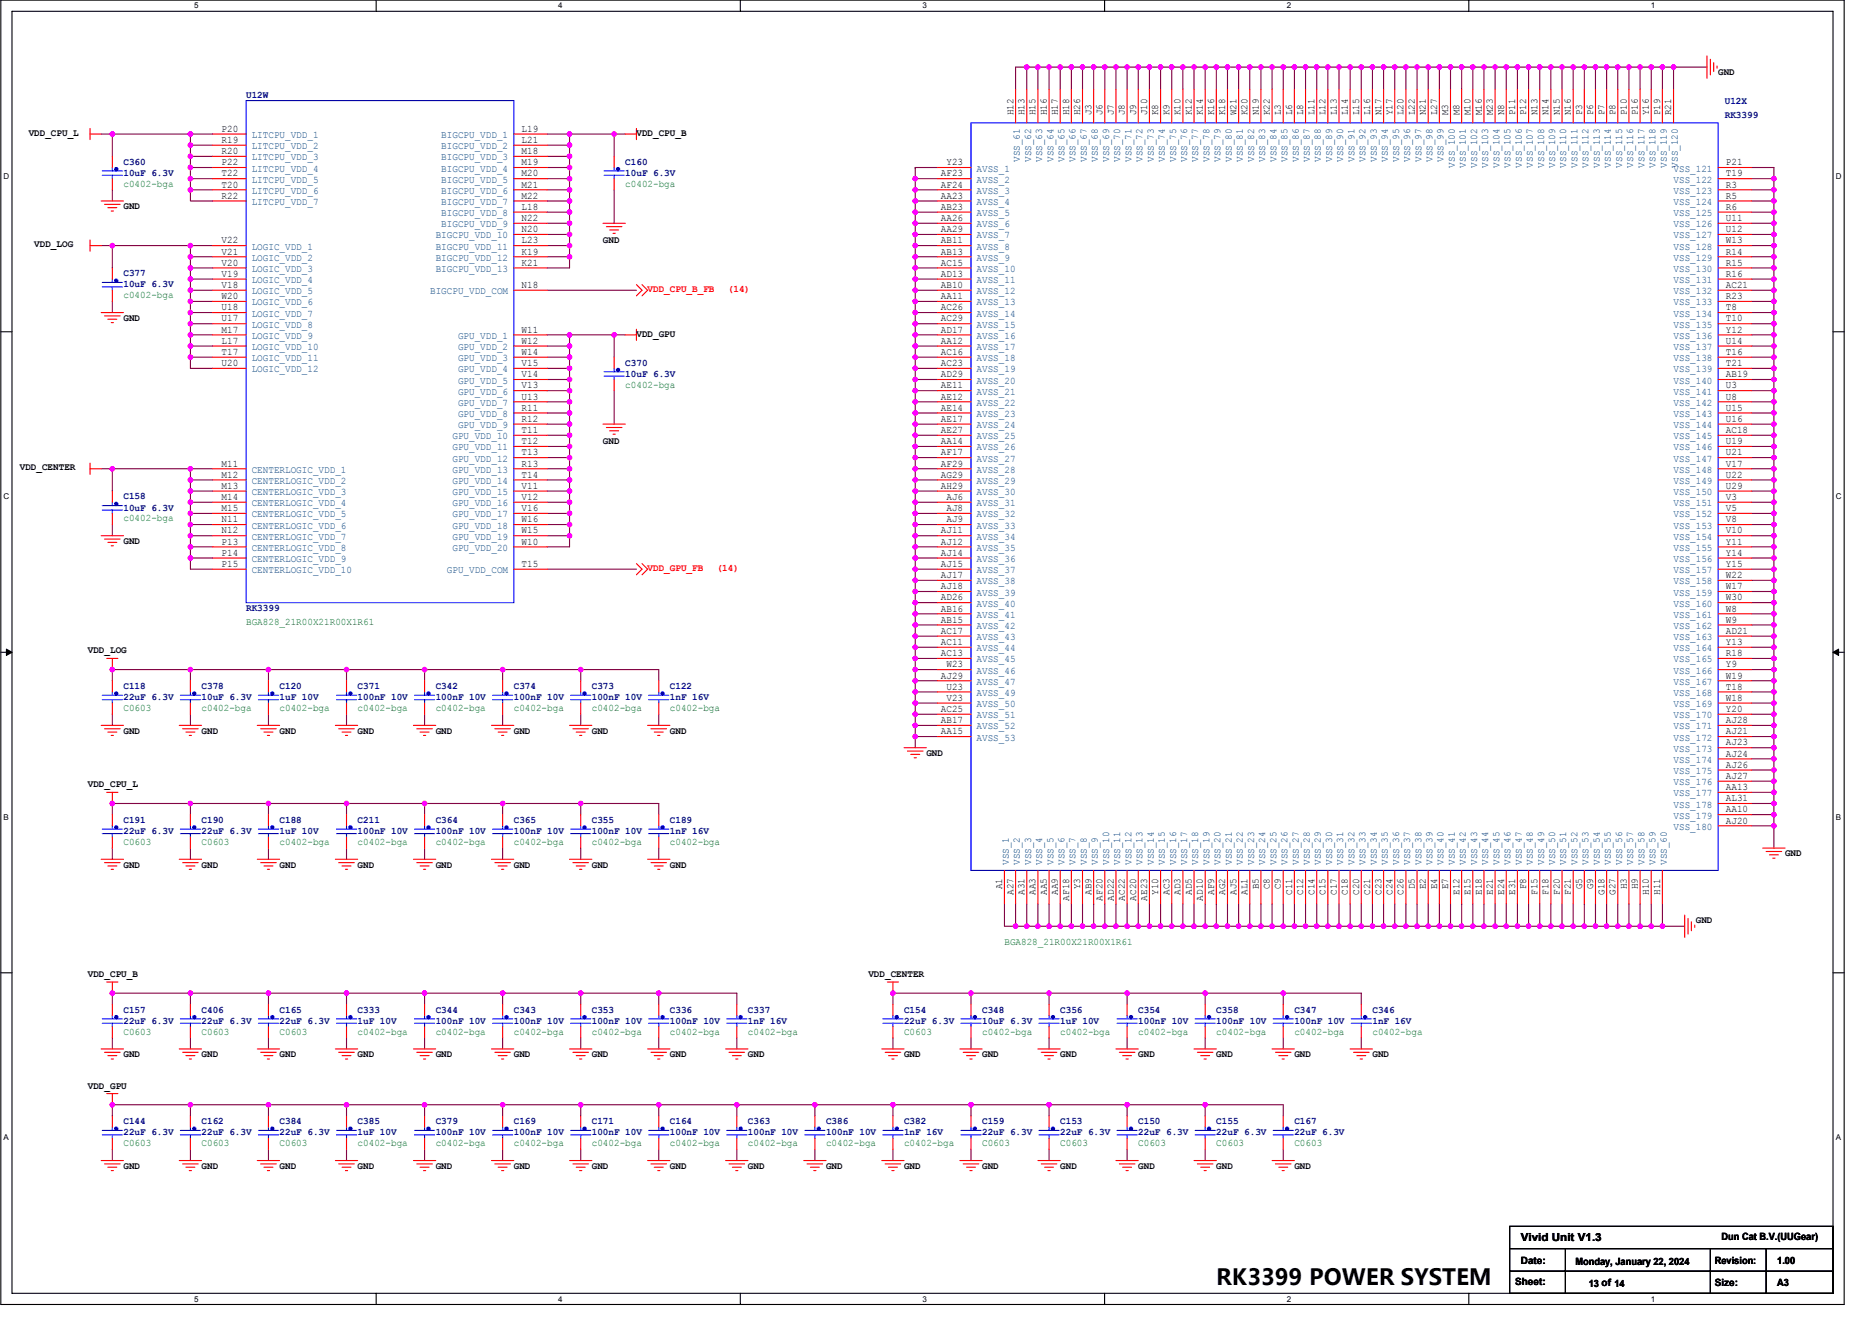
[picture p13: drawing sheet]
<svg xmlns="http://www.w3.org/2000/svg" width="297mm" height="210mm" viewBox="0 0 297 210" stroke-linecap="round" stroke-linejoin="round" font-family="sans-serif">
<defs><g id="words">
<text font-size="3.6" x="193.9" y="204.7">RK3399 POWER SYSTEM</text>
<text font-size="1.8" x="242.4" y="197.8">Vivid Unit V1.3</text>
<g font-size="1.6" fill="#000080">
<text x="39.2" y="15.6">U12W</text>
<text x="275" y="16.6">U12X</text>
<text x="275" y="18.8">RK3399</text>
<text x="19.7" y="26.2">C360</text>
<text x="19.7" y="28">10uF 6.3V</text>
<text x="99.7" y="26.2">C160</text>
<text x="99.7" y="28">10uF 6.3V</text>
<text x="19.7" y="44">C377</text>
<text x="19.7" y="45.8">10uF 6.3V</text>
<text x="99.7" y="58.2">C370</text>
<text x="99.7" y="60">10uF 6.3V</text>
<text x="19.7" y="79.6">C158</text>
<text x="19.7" y="81.4">10uF 6.3V</text>
<text x="39.2" y="97.4">RK3399</text>
<text x="19.7" y="109.8">C118</text>
<text x="19.7" y="111.6">22uF 6.3V</text>
<text x="32.1" y="109.8">C378</text>
<text x="32.1" y="111.6">10uF 6.3V</text>
<text x="44.6" y="109.8">C120</text>
<text x="44.6" y="111.6">1uF 10V</text>
<text x="57" y="109.8">C371</text>
<text x="57" y="111.6">100nF 10V</text>
<text x="69.5" y="109.8">C342</text>
<text x="69.5" y="111.6">100nF 10V</text>
<text x="81.9" y="109.8">C374</text>
<text x="81.9" y="111.6">100nF 10V</text>
<text x="94.4" y="109.8">C373</text>
<text x="94.4" y="111.6">100nF 10V</text>
<text x="106.8" y="109.8">C122</text>
<text x="106.8" y="111.6">1nF 16V</text>
<text x="19.7" y="131.1">C191</text>
<text x="32.1" y="131.1">C190</text>
<text x="44.6" y="131.1">C188</text>
<text x="57" y="131.1">C211</text>
<text x="69.5" y="131.1">C364</text>
<text x="81.9" y="131.1">C365</text>
<text x="94.4" y="131.1">C355</text>
<text x="106.8" y="131.1">C189</text>
<text x="19.7" y="132.9">22uF 6.3V</text>
<text x="32.1" y="132.9">22uF 6.3V</text>
<text x="44.6" y="132.9">1uF 10V</text>
<text x="57" y="132.9">100nF 10V</text>
<text x="69.5" y="132.9">100nF 10V</text>
<text x="81.9" y="132.9">100nF 10V</text>
<text x="94.4" y="132.9">100nF 10V</text>
<text x="106.8" y="132.9">1nF 16V</text>
<text x="19.7" y="161.4">C157</text>
<text x="32.1" y="161.4">C406</text>
<text x="44.6" y="161.4">C165</text>
<text x="57" y="161.4">C333</text>
<text x="69.5" y="161.4">C344</text>
<text x="81.9" y="161.4">C343</text>
<text x="94.4" y="161.4">C353</text>
<text x="106.8" y="161.4">C336</text>
<text x="119.2" y="161.4">C337</text>
<text x="144.1" y="161.4">C154</text>
<text x="156.6" y="161.4">C348</text>
<text x="169" y="161.4">C356</text>
<text x="181.5" y="161.4">C354</text>
<text x="193.9" y="161.4">C358</text>
<text x="206.4" y="161.4">C347</text>
<text x="218.8" y="161.4">C346</text>
<text x="19.7" y="163.1">22uF 6.3V</text>
<text x="32.1" y="163.1">22uF 6.3V</text>
<text x="44.6" y="163.1">22uF 6.3V</text>
<text x="57" y="163.1">1uF 10V</text>
<text x="69.5" y="163.1">100nF 10V</text>
<text x="81.9" y="163.1">100nF 10V</text>
<text x="94.4" y="163.1">100nF 10V</text>
<text x="106.8" y="163.1">100nF 10V</text>
<text x="119.2" y="163.1">1nF 16V</text>
<text x="144.1" y="163.1">22uF 6.3V</text>
<text x="156.6" y="163.1">10uF 6.3V</text>
<text x="169" y="163.1">1uF 10V</text>
<text x="181.5" y="163.1">100nF 10V</text>
<text x="193.9" y="163.1">100nF 10V</text>
<text x="206.4" y="163.1">100nF 10V</text>
<text x="218.8" y="163.1">1nF 16V</text>
<text x="19.7" y="179.1">C144</text>
<text x="32.1" y="179.1">C162</text>
<text x="44.6" y="179.1">C384</text>
<text x="57" y="179.1">C385</text>
<text x="69.5" y="179.1">C379</text>
<text x="81.9" y="179.1">C169</text>
<text x="94.4" y="179.1">C171</text>
<text x="106.8" y="179.1">C164</text>
<text x="119.2" y="179.1">C363</text>
<text x="131.7" y="179.1">C386</text>
<text x="144.1" y="179.1">C382</text>
<text x="156.6" y="179.1">C159</text>
<text x="169" y="179.1">C153</text>
<text x="181.5" y="179.1">C150</text>
<text x="193.9" y="179.1">C155</text>
<text x="206.4" y="179.1">C167</text>
<text x="19.7" y="180.9">22uF 6.3V</text>
<text x="32.1" y="180.9">22uF 6.3V</text>
<text x="44.6" y="180.9">22uF 6.3V</text>
<text x="57" y="180.9">1uF 10V</text>
<text x="69.5" y="180.9">100nF 10V</text>
<text x="81.9" y="180.9">100nF 10V</text>
<text x="94.4" y="180.9">100nF 10V</text>
<text x="106.8" y="180.9">100nF 10V</text>
<text x="119.2" y="180.9">100nF 10V</text>
<text x="131.7" y="180.9">100nF 10V</text>
<text x="144.1" y="180.9">1nF 16V</text>
<text x="156.6" y="180.9">22uF 6.3V</text>
<text x="169" y="180.9">22uF 6.3V</text>
<text x="181.5" y="180.9">22uF 6.3V</text>
<text x="193.9" y="180.9">22uF 6.3V</text>
<text x="206.4" y="180.9">22uF 6.3V</text>
</g>
<g font-size="1.6">
<text x="273.9" y="12">GND</text>
<text x="4.6" y="21.6">VDD_CPU_L</text>
<text x="35.3" y="21">P20</text>
<text x="35.3" y="22.8">R19</text>
<text x="83.1" y="21">L19</text>
<text x="83.1" y="22.8">L21</text>
<text x="101.5" y="21.6">VDD_CPU_B</text>
<text x="161.5" y="18.3" transform="rotate(-90 161.5 18.3)">H12</text>
<text x="163.3" y="18.3" transform="rotate(-90 163.3 18.3)">H13</text>
<text x="165.1" y="18.3" transform="rotate(-90 165.1 18.3)">H15</text>
<text x="166.9" y="18.3" transform="rotate(-90 166.9 18.3)">H16</text>
<text x="168.7" y="18.3" transform="rotate(-90 168.7 18.3)">H17</text>
<text x="170.4" y="18.3" transform="rotate(-90 170.4 18.3)">H18</text>
<text x="172.2" y="18.3" transform="rotate(-90 172.2 18.3)">H26</text>
<text x="174" y="18.3" transform="rotate(-90 174 18.3)">J3</text>
<text x="175.8" y="18.3" transform="rotate(-90 175.8 18.3)">J6</text>
<text x="177.5" y="18.3" transform="rotate(-90 177.5 18.3)">J7</text>
<text x="179.3" y="18.3" transform="rotate(-90 179.3 18.3)">J8</text>
<text x="181.1" y="18.3" transform="rotate(-90 181.1 18.3)">J9</text>
<text x="182.9" y="18.3" transform="rotate(-90 182.9 18.3)">J10</text>
<text x="184.7" y="18.3" transform="rotate(-90 184.7 18.3)">K8</text>
<text x="186.4" y="18.3" transform="rotate(-90 186.4 18.3)">K9</text>
<text x="188.2" y="18.3" transform="rotate(-90 188.2 18.3)">K10</text>
<text x="190" y="18.3" transform="rotate(-90 190 18.3)">K12</text>
<text x="191.8" y="18.3" transform="rotate(-90 191.8 18.3)">K14</text>
<text x="193.5" y="18.3" transform="rotate(-90 193.5 18.3)">K16</text>
<text x="195.3" y="18.3" transform="rotate(-90 195.3 18.3)">K18</text>
<text x="197.1" y="18.3" transform="rotate(-90 197.1 18.3)">W21</text>
<text x="198.9" y="18.3" transform="rotate(-90 198.9 18.3)">K20</text>
<text x="200.7" y="18.3" transform="rotate(-90 200.7 18.3)">N19</text>
<text x="202.4" y="18.3" transform="rotate(-90 202.4 18.3)">K22</text>
<text x="204.2" y="18.3" transform="rotate(-90 204.2 18.3)">L3</text>
<text x="206" y="18.3" transform="rotate(-90 206 18.3)">L6</text>
<text x="207.8" y="18.3" transform="rotate(-90 207.8 18.3)">L8</text>
<text x="209.5" y="18.3" transform="rotate(-90 209.5 18.3)">L11</text>
<text x="211.3" y="18.3" transform="rotate(-90 211.3 18.3)">L12</text>
<text x="213.1" y="18.3" transform="rotate(-90 213.1 18.3)">L13</text>
<text x="214.9" y="18.3" transform="rotate(-90 214.9 18.3)">L14</text>
<text x="216.7" y="18.3" transform="rotate(-90 216.7 18.3)">L15</text>
<text x="218.4" y="18.3" transform="rotate(-90 218.4 18.3)">L16</text>
<text x="220.2" y="18.3" transform="rotate(-90 220.2 18.3)">N17</text>
<text x="222" y="18.3" transform="rotate(-90 222 18.3)">Y17</text>
<text x="223.8" y="18.3" transform="rotate(-90 223.8 18.3)">L20</text>
<text x="225.5" y="18.3" transform="rotate(-90 225.5 18.3)">L22</text>
<text x="227.3" y="18.3" transform="rotate(-90 227.3 18.3)">N21</text>
<text x="229.1" y="18.3" transform="rotate(-90 229.1 18.3)">L27</text>
<text x="230.9" y="18.3" transform="rotate(-90 230.9 18.3)">M3</text>
<text x="232.7" y="18.3" transform="rotate(-90 232.7 18.3)">M8</text>
<text x="234.4" y="18.3" transform="rotate(-90 234.4 18.3)">M10</text>
<text x="236.2" y="18.3" transform="rotate(-90 236.2 18.3)">M16</text>
<text x="238" y="18.3" transform="rotate(-90 238 18.3)">M23</text>
<text x="239.8" y="18.3" transform="rotate(-90 239.8 18.3)">N8</text>
<text x="241.5" y="18.3" transform="rotate(-90 241.5 18.3)">P11</text>
<text x="243.3" y="18.3" transform="rotate(-90 243.3 18.3)">P12</text>
<text x="245.1" y="18.3" transform="rotate(-90 245.1 18.3)">N13</text>
<text x="246.9" y="18.3" transform="rotate(-90 246.9 18.3)">N14</text>
<text x="248.7" y="18.3" transform="rotate(-90 248.7 18.3)">N15</text>
<text x="250.4" y="18.3" transform="rotate(-90 250.4 18.3)">N16</text>
<text x="252.2" y="18.3" transform="rotate(-90 252.2 18.3)">P3</text>
<text x="254" y="18.3" transform="rotate(-90 254 18.3)">P6</text>
<text x="255.8" y="18.3" transform="rotate(-90 255.8 18.3)">P7</text>
<text x="257.5" y="18.3" transform="rotate(-90 257.5 18.3)">P8</text>
<text x="259.3" y="18.3" transform="rotate(-90 259.3 18.3)">P10</text>
<text x="261.1" y="18.3" transform="rotate(-90 261.1 18.3)">P16</text>
<text x="262.9" y="18.3" transform="rotate(-90 262.9 18.3)">Y16</text>
<text x="264.7" y="18.3" transform="rotate(-90 264.7 18.3)">P19</text>
<text x="266.4" y="18.3" transform="rotate(-90 266.4 18.3)">R21</text>
<text x="35.3" y="24.6">R20</text>
<text x="35.3" y="26.3">P22</text>
<text x="35.3" y="28.1">T22</text>
<text x="35.3" y="29.9">T20</text>
<text x="83.1" y="29.9">M21</text>
<text x="83.1" y="24.6">M18</text>
<text x="83.1" y="26.3">M19</text>
<text x="83.1" y="28.1">M20</text>
<text x="150" y="28.1">AF23</text>
<text x="150" y="29.9">AF24</text>
<text x="150.9" y="26.3">Y23</text>
<text x="275.1" y="26.3">P21</text>
<text x="275.1" y="28.1">T19</text>
<text x="275.1" y="29.9">R3</text>
<text x="19.7" y="33.4">GND</text>
<text x="35.3" y="31.7">R22</text>
<text x="83.1" y="31.7">M22</text>
<text x="83.1" y="33.4">L18</text>
<text x="83.1" y="35.2">N22</text>
<text x="150" y="31.7">AA23</text>
<text x="150" y="33.4">AB23</text>
<text x="150" y="35.2">AA26</text>
<text x="275.1" y="31.7">R5</text>
<text x="275.1" y="33.4">R6</text>
<text x="275.1" y="35.2">U11</text>
<text x="5.5" y="39.4">VDD_LOG</text>
<text x="35.3" y="38.8">V22</text>
<text x="35.3" y="40.6">V21</text>
<text x="83.1" y="37">N20</text>
<text x="83.1" y="38.8">L23</text>
<text x="83.1" y="40.6">K19</text>
<text x="96.1" y="38.7">GND</text>
<text x="150" y="37">AA29</text>
<text x="150" y="38.8">AB11</text>
<text x="150" y="40.6">AB13</text>
<text x="275.1" y="37">U12</text>
<text x="275.1" y="38.8">W13</text>
<text x="275.1" y="40.6">R14</text>
<text x="35.3" y="42.3">V20</text>
<text x="35.3" y="44.1">V19</text>
<text x="35.3" y="45.9">V18</text>
<text x="35.3" y="47.7">W20</text>
<text x="83.1" y="45.9">N18</text>
<text x="83.1" y="42.3">K21</text>
<text x="150" y="42.3">AC15</text>
<text x="150" y="44.1">AD13</text>
<text x="150" y="45.9">AB10</text>
<text x="150" y="47.7">AA11</text>
<text x="275.1" y="42.3">R15</text>
<text x="275.1" y="44.1">R16</text>
<text x="275.1" y="45.9">AC21</text>
<text x="275.1" y="47.7">R23</text>
<text x="19.7" y="51.1">GND</text>
<text x="35.3" y="49.4">U18</text>
<text x="35.3" y="51.2">U17</text>
<text x="35.3" y="53">M17</text>
<text x="83.1" y="53">W11</text>
<text x="101.5" y="53.6">VDD_GPU</text>
<text x="150" y="49.4">AC26</text>
<text x="150" y="51.2">AC29</text>
<text x="150" y="53">AD17</text>
<text x="275.1" y="49.4">T8</text>
<text x="275.1" y="51.2">T10</text>
<text x="275.1" y="53">Y12</text>
<text x="35.3" y="54.8">L17</text>
<text x="35.3" y="56.6">T17</text>
<text x="35.3" y="58.3">U20</text>
<text x="83.1" y="54.8">W12</text>
<text x="83.1" y="56.6">W14</text>
<text x="83.1" y="58.3">V15</text>
<text x="150" y="54.8">AA12</text>
<text x="150" y="56.6">AC16</text>
<text x="150" y="58.3">AC23</text>
<text x="275.1" y="54.8">U14</text>
<text x="275.1" y="56.6">T16</text>
<text x="275.1" y="58.3">T21</text>
<text x="83.1" y="60.1">V14</text>
<text x="83.1" y="61.9">V13</text>
<text x="83.1" y="63.7">U13</text>
<text x="83.1" y="65.4">R11</text>
<text x="150" y="60.1">AD29</text>
<text x="150" y="61.9">AE11</text>
<text x="150" y="63.7">AE12</text>
<text x="150" y="65.4">AE14</text>
<text x="275.1" y="60.1">AB19</text>
<text x="275.1" y="61.9">U3</text>
<text x="275.1" y="63.7">U8</text>
<text x="275.1" y="65.4">U15</text>
<text x="83.1" y="67.2">R12</text>
<text x="83.1" y="69">T11</text>
<text x="83.1" y="70.8">T12</text>
<text x="96.1" y="70.7">GND</text>
<text x="150" y="67.2">AE17</text>
<text x="150" y="69">AE27</text>
<text x="150" y="70.8">AA14</text>
<text x="275.1" y="67.2">U16</text>
<text x="275.1" y="69">AC18</text>
<text x="275.1" y="70.8">U19</text>
<text x="3.2" y="75">VDD_CENTER</text>
<text x="35.3" y="74.3">M11</text>
<text x="35.3" y="76.1">M12</text>
<text x="35.3" y="77.9">M13</text>
<text x="83.1" y="72.6">T13</text>
<text x="83.1" y="74.3">R13</text>
<text x="83.1" y="76.1">T14</text>
<text x="83.1" y="77.9">V11</text>
<text x="150" y="72.6">AF17</text>
<text x="150" y="74.3">AF29</text>
<text x="150" y="76.1">AG29</text>
<text x="150" y="77.9">AH29</text>
<text x="275.1" y="72.6">U21</text>
<text x="275.1" y="74.3">V17</text>
<text x="275.1" y="76.1">U22</text>
<text x="275.1" y="77.9">U29</text>
<text x="35.3" y="79.7">M14</text>
<text x="35.3" y="81.4">M15</text>
<text x="35.3" y="83.2">N11</text>
<text x="83.1" y="79.7">V12</text>
<text x="83.1" y="81.4">V16</text>
<text x="83.1" y="83.2">W16</text>
<text x="150.9" y="79.7">AJ6</text>
<text x="150.9" y="81.4">AJ8</text>
<text x="150.9" y="83.2">AJ9</text>
<text x="275.1" y="79.7">V3</text>
<text x="275.1" y="81.4">V5</text>
<text x="275.1" y="83.2">V8</text>
<text x="19.7" y="86.7">GND</text>
<text x="35.3" y="85">N12</text>
<text x="35.3" y="86.8">P13</text>
<text x="35.3" y="88.6">P14</text>
<text x="83.1" y="85">W15</text>
<text x="83.1" y="86.8">W10</text>
<text x="150" y="85">AJ11</text>
<text x="150" y="86.8">AJ12</text>
<text x="150" y="88.6">AJ14</text>
<text x="275.1" y="85">V10</text>
<text x="275.1" y="86.8">Y11</text>
<text x="275.1" y="88.6">Y14</text>
<text x="35.3" y="90.3">P15</text>
<text x="83.1" y="90.3">T15</text>
<text x="150" y="90.3">AJ15</text>
<text x="150" y="92.1">AJ17</text>
<text x="150" y="93.9">AJ18</text>
<text x="150" y="95.7">AD26</text>
<text x="275.1" y="90.3">Y15</text>
<text x="275.1" y="92.1">W22</text>
<text x="275.1" y="93.9">W17</text>
<text x="275.1" y="95.7">W30</text>
<text x="150" y="97.4">AB16</text>
<text x="150" y="99.2">AB15</text>
<text x="150" y="101">AC17</text>
<text x="275.1" y="97.4">W8</text>
<text x="275.1" y="99.2">W9</text>
<text x="275.1" y="101">AD21</text>
<text x="14" y="104.1">VDD_LOG</text>
<text x="150" y="102.8">AC11</text>
<text x="150" y="104.6">AC13</text>
<text x="150.9" y="106.3">W23</text>
<text x="275.1" y="102.8">Y13</text>
<text x="275.1" y="104.6">R18</text>
<text x="275.1" y="106.3">Y9</text>
<text x="150" y="108.1">AJ29</text>
<text x="150" y="113.4">AC25</text>
<text x="150.9" y="109.9">U23</text>
<text x="150.9" y="111.7">V23</text>
<text x="275.1" y="108.1">W19</text>
<text x="275.1" y="109.9">T18</text>
<text x="275.1" y="113.4">Y20</text>
<text x="275.1" y="111.7">W18</text>
<text x="19.7" y="116.9">GND</text>
<text x="32.1" y="116.9">GND</text>
<text x="44.6" y="116.9">GND</text>
<text x="57" y="116.9">GND</text>
<text x="69.5" y="116.9">GND</text>
<text x="81.9" y="116.9">GND</text>
<text x="94.4" y="116.9">GND</text>
<text x="106.8" y="116.9">GND</text>
<text x="150" y="115.2">AB17</text>
<text x="150" y="117">AA15</text>
<text x="275.1" y="115.2">AJ28</text>
<text x="275.1" y="117">AJ21</text>
<text x="275.1" y="118.8">AJ23</text>
<text x="14" y="125.4">VDD_CPU_L</text>
<text x="147.7" y="120.5">GND</text>
<text x="275.1" y="125.9">AA13</text>
<text x="275.1" y="120.6">AJ24</text>
<text x="275.1" y="122.3">AJ26</text>
<text x="275.1" y="124.1">AJ27</text>
<text x="275.1" y="129.4">AA10</text>
<text x="275.1" y="127.7">AL31</text>
<text x="275.1" y="131.2">AJ20</text>
<text x="284.6" y="136.5">GND</text>
<text x="19.7" y="138.2">GND</text>
<text x="32.1" y="138.2">GND</text>
<text x="44.6" y="138.2">GND</text>
<text x="57" y="138.2">GND</text>
<text x="69.5" y="138.2">GND</text>
<text x="81.9" y="138.2">GND</text>
<text x="94.4" y="138.2">GND</text>
<text x="106.8" y="138.2">GND</text>
<text x="159.8" y="141.7" transform="rotate(-90 159.8 141.7)">A1</text>
<text x="161.5" y="142.6" transform="rotate(-90 161.5 142.6)">A27</text>
<text x="163.3" y="142.6" transform="rotate(-90 163.3 142.6)">A31</text>
<text x="165.1" y="142.6" transform="rotate(-90 165.1 142.6)">AA3</text>
<text x="166.9" y="142.6" transform="rotate(-90 166.9 142.6)">AA5</text>
<text x="168.7" y="142.6" transform="rotate(-90 168.7 142.6)">AA9</text>
<text x="170.4" y="143.5" transform="rotate(-90 170.4 143.5)">AF18</text>
<text x="172.2" y="141.7" transform="rotate(-90 172.2 141.7)">Y3</text>
<text x="174" y="142.6" transform="rotate(-90 174 142.6)">AB9</text>
<text x="175.8" y="143.5" transform="rotate(-90 175.8 143.5)">AF20</text>
<text x="177.5" y="143.5" transform="rotate(-90 177.5 143.5)">AD22</text>
<text x="179.3" y="143.5" transform="rotate(-90 179.3 143.5)">AC22</text>
<text x="181.1" y="143.5" transform="rotate(-90 181.1 143.5)">AC20</text>
<text x="182.9" y="143.5" transform="rotate(-90 182.9 143.5)">AE23</text>
<text x="184.7" y="142.6" transform="rotate(-90 184.7 142.6)">Y10</text>
<text x="186.4" y="142.6" transform="rotate(-90 186.4 142.6)">AC3</text>
<text x="188.2" y="142.6" transform="rotate(-90 188.2 142.6)">AD3</text>
<text x="190" y="142.6" transform="rotate(-90 190 142.6)">AD5</text>
<text x="191.8" y="143.5" transform="rotate(-90 191.8 143.5)">AD10</text>
<text x="193.5" y="142.6" transform="rotate(-90 193.5 142.6)">AF9</text>
<text x="195.3" y="142.6" transform="rotate(-90 195.3 142.6)">AG2</text>
<text x="197.1" y="142.6" transform="rotate(-90 197.1 142.6)">AJ5</text>
<text x="198.9" y="142.6" transform="rotate(-90 198.9 142.6)">AL1</text>
<text x="200.7" y="141.7" transform="rotate(-90 200.7 141.7)">B5</text>
<text x="202.4" y="141.7" transform="rotate(-90 202.4 141.7)">C8</text>
<text x="204.2" y="141.7" transform="rotate(-90 204.2 141.7)">C9</text>
<text x="206" y="142.6" transform="rotate(-90 206 142.6)">C11</text>
<text x="207.8" y="142.6" transform="rotate(-90 207.8 142.6)">C12</text>
<text x="209.5" y="142.6" transform="rotate(-90 209.5 142.6)">C14</text>
<text x="211.3" y="142.6" transform="rotate(-90 211.3 142.6)">C15</text>
<text x="213.1" y="142.6" transform="rotate(-90 213.1 142.6)">C17</text>
<text x="214.9" y="142.6" transform="rotate(-90 214.9 142.6)">C18</text>
<text x="216.7" y="142.6" transform="rotate(-90 216.7 142.6)">C20</text>
<text x="218.4" y="142.6" transform="rotate(-90 218.4 142.6)">C21</text>
<text x="220.2" y="142.6" transform="rotate(-90 220.2 142.6)">C23</text>
<text x="222" y="142.6" transform="rotate(-90 222 142.6)">C24</text>
<text x="223.8" y="142.6" transform="rotate(-90 223.8 142.6)">C26</text>
<text x="225.5" y="141.7" transform="rotate(-90 225.5 141.7)">D5</text>
<text x="227.3" y="141.7" transform="rotate(-90 227.3 141.7)">E2</text>
<text x="229.1" y="141.7" transform="rotate(-90 229.1 141.7)">E4</text>
<text x="230.9" y="141.7" transform="rotate(-90 230.9 141.7)">E7</text>
<text x="232.7" y="142.6" transform="rotate(-90 232.7 142.6)">E12</text>
<text x="234.4" y="142.6" transform="rotate(-90 234.4 142.6)">E15</text>
<text x="236.2" y="142.6" transform="rotate(-90 236.2 142.6)">E18</text>
<text x="238" y="142.6" transform="rotate(-90 238 142.6)">E21</text>
<text x="239.8" y="142.6" transform="rotate(-90 239.8 142.6)">E24</text>
<text x="241.5" y="142.6" transform="rotate(-90 241.5 142.6)">E31</text>
<text x="243.3" y="141.7" transform="rotate(-90 243.3 141.7)">F8</text>
<text x="245.1" y="142.6" transform="rotate(-90 245.1 142.6)">F15</text>
<text x="246.9" y="142.6" transform="rotate(-90 246.9 142.6)">F18</text>
<text x="248.7" y="142.6" transform="rotate(-90 248.7 142.6)">F20</text>
<text x="250.4" y="142.6" transform="rotate(-90 250.4 142.6)">F21</text>
<text x="252.2" y="141.7" transform="rotate(-90 252.2 141.7)">G5</text>
<text x="254" y="141.7" transform="rotate(-90 254 141.7)">G9</text>
<text x="255.8" y="142.6" transform="rotate(-90 255.8 142.6)">G18</text>
<text x="257.5" y="142.6" transform="rotate(-90 257.5 142.6)">G27</text>
<text x="259.3" y="141.7" transform="rotate(-90 259.3 141.7)">H3</text>
<text x="261.1" y="141.7" transform="rotate(-90 261.1 141.7)">H9</text>
<text x="262.9" y="142.6" transform="rotate(-90 262.9 142.6)">H10</text>
<text x="264.7" y="142.6" transform="rotate(-90 264.7 142.6)">H11</text>
<text x="270.4" y="147.1">GND</text>
<text x="14" y="155.7">VDD_CPU_B</text>
<text x="138.4" y="155.7">VDD_CENTER</text>
<text x="14" y="173.4">VDD_GPU</text>
<text x="19.7" y="168.5">GND</text>
<text x="32.1" y="168.5">GND</text>
<text x="44.6" y="168.5">GND</text>
<text x="57" y="168.5">GND</text>
<text x="69.5" y="168.5">GND</text>
<text x="81.9" y="168.5">GND</text>
<text x="94.4" y="168.5">GND</text>
<text x="106.8" y="168.5">GND</text>
<text x="119.2" y="168.5">GND</text>
<text x="144.1" y="168.5">GND</text>
<text x="156.6" y="168.5">GND</text>
<text x="169" y="168.5">GND</text>
<text x="181.5" y="168.5">GND</text>
<text x="193.9" y="168.5">GND</text>
<text x="206.4" y="168.5">GND</text>
<text x="218.8" y="168.5">GND</text>
<text x="19.7" y="186.2">GND</text>
<text x="32.1" y="186.2">GND</text>
<text x="44.6" y="186.2">GND</text>
<text x="57" y="186.2">GND</text>
<text x="69.5" y="186.2">GND</text>
<text x="81.9" y="186.2">GND</text>
<text x="94.4" y="186.2">GND</text>
<text x="106.8" y="186.2">GND</text>
<text x="119.2" y="186.2">GND</text>
<text x="131.7" y="186.2">GND</text>
<text x="144.1" y="186.2">GND</text>
<text x="156.6" y="186.2">GND</text>
<text x="169" y="186.2">GND</text>
<text x="181.5" y="186.2">GND</text>
<text x="193.9" y="186.2">GND</text>
<text x="206.4" y="186.2">GND</text>
<text x="274.4" y="197.6">Dun Cat B.V.(UUGear)</text>
<text x="242.4" y="201.3">Date:</text>
<text x="251.1" y="201.5">Monday, January 22, 2024</text>
<text x="273.4" y="201.3">Revision:</text>
<text x="283.3" y="201.3">1.00</text>
<text x="241.6" y="204.7">Sheet:</text>
<text x="253.3" y="205.1">13 of 14</text>
<text x="273.4" y="204.9">Size:</text>
<text x="283.3" y="204.9">A3</text>
</g>
<g font-size="1.6" fill="#004080">
<text x="40.1" y="22">LITCPU_VDD_1</text>
<text x="40.1" y="23.8">LITCPU_VDD_2</text>
<text x="70.4" y="22">BIGCPU_VDD_1</text>
<text x="70.4" y="23.8">BIGCPU_VDD_2</text>
<text x="40.1" y="25.6">LITCPU_VDD_3</text>
<text x="40.1" y="27.3">LITCPU_VDD_4</text>
<text x="40.1" y="29.1">LITCPU_VDD_5</text>
<text x="70.4" y="25.6">BIGCPU_VDD_3</text>
<text x="70.4" y="27.3">BIGCPU_VDD_4</text>
<text x="70.4" y="29.1">BIGCPU_VDD_5</text>
<text x="155.7" y="27.3">AVSS_1</text>
<text x="155.7" y="29.1">AVSS_2</text>
<text x="162.6" y="25.8" transform="rotate(-90 162.6 25.8)">VSS_61</text>
<text x="164.4" y="25.8" transform="rotate(-90 164.4 25.8)">VSS_62</text>
<text x="166.1" y="25.8" transform="rotate(-90 166.1 25.8)">VSS_63</text>
<text x="167.9" y="25.8" transform="rotate(-90 167.9 25.8)">VSS_64</text>
<text x="169.7" y="25.8" transform="rotate(-90 169.7 25.8)">VSS_65</text>
<text x="171.5" y="25.8" transform="rotate(-90 171.5 25.8)">VSS_66</text>
<text x="173.3" y="25.8" transform="rotate(-90 173.3 25.8)">VSS_67</text>
<text x="175" y="25.8" transform="rotate(-90 175 25.8)">VSS_68</text>
<text x="176.8" y="25.8" transform="rotate(-90 176.8 25.8)">VSS_69</text>
<text x="178.6" y="25.8" transform="rotate(-90 178.6 25.8)">VSS_70</text>
<text x="180.4" y="25.8" transform="rotate(-90 180.4 25.8)">VSS_71</text>
<text x="182.1" y="25.8" transform="rotate(-90 182.1 25.8)">VSS_72</text>
<text x="183.9" y="25.8" transform="rotate(-90 183.9 25.8)">VSS_73</text>
<text x="185.7" y="25.8" transform="rotate(-90 185.7 25.8)">VSS_74</text>
<text x="187.5" y="25.8" transform="rotate(-90 187.5 25.8)">VSS_75</text>
<text x="189.3" y="25.8" transform="rotate(-90 189.3 25.8)">VSS_76</text>
<text x="191" y="25.8" transform="rotate(-90 191 25.8)">VSS_77</text>
<text x="192.8" y="25.8" transform="rotate(-90 192.8 25.8)">VSS_78</text>
<text x="194.6" y="25.8" transform="rotate(-90 194.6 25.8)">VSS_79</text>
<text x="196.4" y="25.8" transform="rotate(-90 196.4 25.8)">VSS_80</text>
<text x="198.1" y="25.8" transform="rotate(-90 198.1 25.8)">VSS_81</text>
<text x="199.9" y="25.8" transform="rotate(-90 199.9 25.8)">VSS_82</text>
<text x="201.7" y="25.8" transform="rotate(-90 201.7 25.8)">VSS_83</text>
<text x="203.5" y="25.8" transform="rotate(-90 203.5 25.8)">VSS_84</text>
<text x="205.3" y="25.8" transform="rotate(-90 205.3 25.8)">VSS_85</text>
<text x="207" y="25.8" transform="rotate(-90 207 25.8)">VSS_86</text>
<text x="208.8" y="25.8" transform="rotate(-90 208.8 25.8)">VSS_87</text>
<text x="210.6" y="25.8" transform="rotate(-90 210.6 25.8)">VSS_88</text>
<text x="212.4" y="25.8" transform="rotate(-90 212.4 25.8)">VSS_89</text>
<text x="214.1" y="25.8" transform="rotate(-90 214.1 25.8)">VSS_90</text>
<text x="215.9" y="25.8" transform="rotate(-90 215.9 25.8)">VSS_91</text>
<text x="217.7" y="25.8" transform="rotate(-90 217.7 25.8)">VSS_92</text>
<text x="219.5" y="25.8" transform="rotate(-90 219.5 25.8)">VSS_93</text>
<text x="221.3" y="25.8" transform="rotate(-90 221.3 25.8)">VSS_94</text>
<text x="223" y="25.8" transform="rotate(-90 223 25.8)">VSS_95</text>
<text x="224.8" y="25.8" transform="rotate(-90 224.8 25.8)">VSS_96</text>
<text x="226.6" y="25.8" transform="rotate(-90 226.6 25.8)">VSS_97</text>
<text x="228.4" y="25.8" transform="rotate(-90 228.4 25.8)">VSS_98</text>
<text x="230.1" y="25.8" transform="rotate(-90 230.1 25.8)">VSS_99</text>
<text x="231.9" y="26.7" transform="rotate(-90 231.9 26.7)">VSS_100</text>
<text x="233.7" y="26.7" transform="rotate(-90 233.7 26.7)">VSS_101</text>
<text x="235.5" y="26.7" transform="rotate(-90 235.5 26.7)">VSS_102</text>
<text x="237.3" y="26.7" transform="rotate(-90 237.3 26.7)">VSS_103</text>
<text x="239" y="26.7" transform="rotate(-90 239 26.7)">VSS_104</text>
<text x="240.8" y="26.7" transform="rotate(-90 240.8 26.7)">VSS_105</text>
<text x="242.6" y="26.7" transform="rotate(-90 242.6 26.7)">VSS_106</text>
<text x="244.4" y="26.7" transform="rotate(-90 244.4 26.7)">VSS_107</text>
<text x="246.1" y="26.7" transform="rotate(-90 246.1 26.7)">VSS_108</text>
<text x="247.9" y="26.7" transform="rotate(-90 247.9 26.7)">VSS_109</text>
<text x="249.7" y="26.7" transform="rotate(-90 249.7 26.7)">VSS_110</text>
<text x="251.5" y="26.7" transform="rotate(-90 251.5 26.7)">VSS_111</text>
<text x="253.3" y="26.7" transform="rotate(-90 253.3 26.7)">VSS_112</text>
<text x="255" y="26.7" transform="rotate(-90 255 26.7)">VSS_113</text>
<text x="256.8" y="26.7" transform="rotate(-90 256.8 26.7)">VSS_114</text>
<text x="258.6" y="26.7" transform="rotate(-90 258.6 26.7)">VSS_115</text>
<text x="260.4" y="26.7" transform="rotate(-90 260.4 26.7)">VSS_116</text>
<text x="262.1" y="26.7" transform="rotate(-90 262.1 26.7)">VSS_117</text>
<text x="263.9" y="26.7" transform="rotate(-90 263.9 26.7)">VSS_118</text>
<text x="265.7" y="26.7" transform="rotate(-90 265.7 26.7)">VSS_119</text>
<text x="266.8" y="27.3">VSS_121</text>
<text x="266.8" y="29.1">VSS_122</text>
<text x="267.5" y="26.7" transform="rotate(-90 267.5 26.7)">VSS_120</text>
<text x="40.1" y="30.9">LITCPU_VDD_6</text>
<text x="40.1" y="32.7">LITCPU_VDD_7</text>
<text x="70.4" y="30.9">BIGCPU_VDD_6</text>
<text x="70.4" y="32.7">BIGCPU_VDD_7</text>
<text x="70.4" y="34.4">BIGCPU_VDD_8</text>
<text x="155.7" y="30.9">AVSS_3</text>
<text x="155.7" y="32.7">AVSS_4</text>
<text x="155.7" y="34.4">AVSS_5</text>
<text x="266.8" y="30.9">VSS_123</text>
<text x="266.8" y="32.7">VSS_124</text>
<text x="266.8" y="34.4">VSS_125</text>
<text x="40.1" y="39.8">LOGIC_VDD_1</text>
<text x="40.1" y="41.6">LOGIC_VDD_2</text>
<text x="69.5" y="38">BIGCPU_VDD_10</text>
<text x="69.5" y="39.8">BIGCPU_VDD_11</text>
<text x="69.5" y="41.6">BIGCPU_VDD_12</text>
<text x="70.4" y="36.2">BIGCPU_VDD_9</text>
<text x="155.7" y="36.2">AVSS_6</text>
<text x="155.7" y="38">AVSS_7</text>
<text x="155.7" y="39.8">AVSS_8</text>
<text x="155.7" y="41.6">AVSS_9</text>
<text x="266.8" y="36.2">VSS_126</text>
<text x="266.8" y="38">VSS_127</text>
<text x="266.8" y="39.8">VSS_128</text>
<text x="266.8" y="41.6">VSS_129</text>
<text x="40.1" y="43.3">LOGIC_VDD_3</text>
<text x="40.1" y="45.1">LOGIC_VDD_4</text>
<text x="40.1" y="46.9">LOGIC_VDD_5</text>
<text x="68.6" y="46.9">BIGCPU_VDD_COM</text>
<text x="69.5" y="43.3">BIGCPU_VDD_13</text>
<text x="155.7" y="43.3">AVSS_10</text>
<text x="155.7" y="45.1">AVSS_11</text>
<text x="155.7" y="46.9">AVSS_12</text>
<text x="266.8" y="43.3">VSS_130</text>
<text x="266.8" y="45.1">VSS_131</text>
<text x="266.8" y="46.9">VSS_132</text>
<text x="40.1" y="48.7">LOGIC_VDD_6</text>
<text x="40.1" y="50.4">LOGIC_VDD_7</text>
<text x="40.1" y="52.2">LOGIC_VDD_8</text>
<text x="40.1" y="54">LOGIC_VDD_9</text>
<text x="73" y="54">GPU_VDD_1</text>
<text x="155.7" y="48.7">AVSS_13</text>
<text x="155.7" y="50.4">AVSS_14</text>
<text x="155.7" y="52.2">AVSS_15</text>
<text x="155.7" y="54">AVSS_16</text>
<text x="266.8" y="48.7">VSS_133</text>
<text x="266.8" y="50.4">VSS_134</text>
<text x="266.8" y="52.2">VSS_135</text>
<text x="266.8" y="54">VSS_136</text>
<text x="40.1" y="55.8">LOGIC_VDD_10</text>
<text x="40.1" y="57.6">LOGIC_VDD_11</text>
<text x="40.1" y="59.3">LOGIC_VDD_12</text>
<text x="73" y="55.8">GPU_VDD_2</text>
<text x="73" y="57.6">GPU_VDD_3</text>
<text x="73" y="59.3">GPU_VDD_4</text>
<text x="155.7" y="55.8">AVSS_17</text>
<text x="155.7" y="57.6">AVSS_18</text>
<text x="155.7" y="59.3">AVSS_19</text>
<text x="266.8" y="55.8">VSS_137</text>
<text x="266.8" y="57.6">VSS_138</text>
<text x="266.8" y="59.3">VSS_139</text>
<text x="73" y="61.1">GPU_VDD_5</text>
<text x="73" y="62.9">GPU_VDD_6</text>
<text x="73" y="64.7">GPU_VDD_7</text>
<text x="155.7" y="61.1">AVSS_20</text>
<text x="155.7" y="62.9">AVSS_21</text>
<text x="155.7" y="64.7">AVSS_22</text>
<text x="266.8" y="61.1">VSS_140</text>
<text x="266.8" y="62.9">VSS_141</text>
<text x="266.8" y="64.7">VSS_142</text>
<text x="72.1" y="70">GPU_VDD_10</text>
<text x="72.1" y="71.8">GPU_VDD_11</text>
<text x="73" y="66.4">GPU_VDD_8</text>
<text x="73" y="68.2">GPU_VDD_9</text>
<text x="155.7" y="66.4">AVSS_23</text>
<text x="155.7" y="68.2">AVSS_24</text>
<text x="155.7" y="70">AVSS_25</text>
<text x="155.7" y="71.8">AVSS_26</text>
<text x="266.8" y="66.4">VSS_143</text>
<text x="266.8" y="68.2">VSS_144</text>
<text x="266.8" y="70">VSS_145</text>
<text x="266.8" y="71.8">VSS_146</text>
<text x="40.1" y="75.3">CENTERLOGIC_VDD_1</text>
<text x="40.1" y="77.1">CENTERLOGIC_VDD_2</text>
<text x="72.1" y="73.6">GPU_VDD_12</text>
<text x="72.1" y="75.3">GPU_VDD_13</text>
<text x="72.1" y="77.1">GPU_VDD_14</text>
<text x="155.7" y="73.6">AVSS_27</text>
<text x="155.7" y="75.3">AVSS_28</text>
<text x="155.7" y="77.1">AVSS_29</text>
<text x="266.8" y="73.6">VSS_147</text>
<text x="266.8" y="75.3">VSS_148</text>
<text x="266.8" y="77.1">VSS_149</text>
<text x="40.1" y="78.9">CENTERLOGIC_VDD_3</text>
<text x="40.1" y="80.7">CENTERLOGIC_VDD_4</text>
<text x="40.1" y="82.4">CENTERLOGIC_VDD_5</text>
<text x="72.1" y="78.9">GPU_VDD_15</text>
<text x="72.1" y="80.7">GPU_VDD_16</text>
<text x="72.1" y="82.4">GPU_VDD_17</text>
<text x="155.7" y="78.9">AVSS_30</text>
<text x="155.7" y="80.7">AVSS_31</text>
<text x="155.7" y="82.4">AVSS_32</text>
<text x="266.8" y="78.9">VSS_150</text>
<text x="266.8" y="80.7">VSS_151</text>
<text x="266.8" y="82.4">VSS_152</text>
<text x="40.1" y="84.2">CENTERLOGIC_VDD_6</text>
<text x="40.1" y="86">CENTERLOGIC_VDD_7</text>
<text x="40.1" y="87.8">CENTERLOGIC_VDD_8</text>
<text x="40.1" y="89.6">CENTERLOGIC_VDD_9</text>
<text x="72.1" y="84.2">GPU_VDD_18</text>
<text x="72.1" y="86">GPU_VDD_19</text>
<text x="72.1" y="87.8">GPU_VDD_20</text>
<text x="155.7" y="84.2">AVSS_33</text>
<text x="155.7" y="86">AVSS_34</text>
<text x="155.7" y="87.8">AVSS_35</text>
<text x="155.7" y="89.6">AVSS_36</text>
<text x="266.8" y="84.2">VSS_153</text>
<text x="266.8" y="86">VSS_154</text>
<text x="266.8" y="87.8">VSS_155</text>
<text x="266.8" y="89.6">VSS_156</text>
<text x="40.1" y="91.3">CENTERLOGIC_VDD_10</text>
<text x="71.2" y="91.3">GPU_VDD_COM</text>
<text x="155.7" y="91.3">AVSS_37</text>
<text x="155.7" y="93.1">AVSS_38</text>
<text x="155.7" y="94.9">AVSS_39</text>
<text x="266.8" y="91.3">VSS_157</text>
<text x="266.8" y="93.1">VSS_158</text>
<text x="266.8" y="94.9">VSS_159</text>
<text x="155.7" y="96.7">AVSS_40</text>
<text x="155.7" y="98.4">AVSS_41</text>
<text x="155.7" y="100.2">AVSS_42</text>
<text x="155.7" y="102">AVSS_43</text>
<text x="266.8" y="96.7">VSS_160</text>
<text x="266.8" y="98.4">VSS_161</text>
<text x="266.8" y="100.2">VSS_162</text>
<text x="266.8" y="102">VSS_163</text>
<text x="155.7" y="103.8">AVSS_44</text>
<text x="155.7" y="105.6">AVSS_45</text>
<text x="155.7" y="107.3">AVSS_46</text>
<text x="266.8" y="103.8">VSS_164</text>
<text x="266.8" y="105.6">VSS_165</text>
<text x="266.8" y="107.3">VSS_166</text>
<text x="155.7" y="109.1">AVSS_47</text>
<text x="155.7" y="110.9">AVSS_49</text>
<text x="155.7" y="112.7">AVSS_50</text>
<text x="266.8" y="109.1">VSS_167</text>
<text x="266.8" y="110.9">VSS_168</text>
<text x="266.8" y="112.7">VSS_169</text>
<text x="155.7" y="114.4">AVSS_51</text>
<text x="155.7" y="116.2">AVSS_52</text>
<text x="155.7" y="118">AVSS_53</text>
<text x="266.8" y="116.2">VSS_171</text>
<text x="266.8" y="114.4">VSS_170</text>
<text x="266.8" y="118">VSS_172</text>
<text x="266.8" y="119.8">VSS_173</text>
<text x="266.8" y="121.6">VSS_174</text>
<text x="266.8" y="123.3">VSS_175</text>
<text x="266.8" y="125.1">VSS_176</text>
<text x="266.8" y="130.4">VSS_179</text>
<text x="266.8" y="126.9">VSS_177</text>
<text x="266.8" y="128.7">VSS_178</text>
<text x="160.8" y="137.8" transform="rotate(-90 160.8 137.8)">VSS_1</text>
<text x="162.6" y="137.8" transform="rotate(-90 162.6 137.8)">VSS_2</text>
<text x="164.4" y="137.8" transform="rotate(-90 164.4 137.8)">VSS_3</text>
<text x="166.1" y="137.8" transform="rotate(-90 166.1 137.8)">VSS_4</text>
<text x="167.9" y="137.8" transform="rotate(-90 167.9 137.8)">VSS_5</text>
<text x="169.7" y="137.8" transform="rotate(-90 169.7 137.8)">VSS_6</text>
<text x="171.5" y="137.8" transform="rotate(-90 171.5 137.8)">VSS_7</text>
<text x="173.3" y="137.8" transform="rotate(-90 173.3 137.8)">VSS_8</text>
<text x="175" y="137.8" transform="rotate(-90 175 137.8)">VSS_9</text>
<text x="176.8" y="137.8" transform="rotate(-90 176.8 137.8)">VSS_10</text>
<text x="178.6" y="137.8" transform="rotate(-90 178.6 137.8)">VSS_11</text>
<text x="180.4" y="137.8" transform="rotate(-90 180.4 137.8)">VSS_12</text>
<text x="182.1" y="137.8" transform="rotate(-90 182.1 137.8)">VSS_13</text>
<text x="183.9" y="137.8" transform="rotate(-90 183.9 137.8)">VSS_14</text>
<text x="185.7" y="137.8" transform="rotate(-90 185.7 137.8)">VSS_15</text>
<text x="187.5" y="137.8" transform="rotate(-90 187.5 137.8)">VSS_16</text>
<text x="189.3" y="137.8" transform="rotate(-90 189.3 137.8)">VSS_17</text>
<text x="191" y="137.8" transform="rotate(-90 191 137.8)">VSS_18</text>
<text x="192.8" y="137.8" transform="rotate(-90 192.8 137.8)">VSS_19</text>
<text x="194.6" y="137.8" transform="rotate(-90 194.6 137.8)">VSS_20</text>
<text x="196.4" y="137.8" transform="rotate(-90 196.4 137.8)">VSS_21</text>
<text x="198.1" y="137.8" transform="rotate(-90 198.1 137.8)">VSS_22</text>
<text x="199.9" y="137.8" transform="rotate(-90 199.9 137.8)">VSS_23</text>
<text x="201.7" y="137.8" transform="rotate(-90 201.7 137.8)">VSS_24</text>
<text x="203.5" y="137.8" transform="rotate(-90 203.5 137.8)">VSS_25</text>
<text x="205.3" y="137.8" transform="rotate(-90 205.3 137.8)">VSS_26</text>
<text x="207" y="137.8" transform="rotate(-90 207 137.8)">VSS_27</text>
<text x="208.8" y="137.8" transform="rotate(-90 208.8 137.8)">VSS_28</text>
<text x="210.6" y="137.8" transform="rotate(-90 210.6 137.8)">VSS_29</text>
<text x="212.4" y="137.8" transform="rotate(-90 212.4 137.8)">VSS_30</text>
<text x="214.1" y="137.8" transform="rotate(-90 214.1 137.8)">VSS_31</text>
<text x="215.9" y="137.8" transform="rotate(-90 215.9 137.8)">VSS_32</text>
<text x="217.7" y="137.8" transform="rotate(-90 217.7 137.8)">VSS_33</text>
<text x="219.5" y="137.8" transform="rotate(-90 219.5 137.8)">VSS_34</text>
<text x="221.3" y="137.8" transform="rotate(-90 221.3 137.8)">VSS_35</text>
<text x="223" y="137.8" transform="rotate(-90 223 137.8)">VSS_36</text>
<text x="224.8" y="137.8" transform="rotate(-90 224.8 137.8)">VSS_37</text>
<text x="226.6" y="137.8" transform="rotate(-90 226.6 137.8)">VSS_38</text>
<text x="228.4" y="137.8" transform="rotate(-90 228.4 137.8)">VSS_39</text>
<text x="230.1" y="137.8" transform="rotate(-90 230.1 137.8)">VSS_40</text>
<text x="231.9" y="137.8" transform="rotate(-90 231.9 137.8)">VSS_41</text>
<text x="233.7" y="137.8" transform="rotate(-90 233.7 137.8)">VSS_42</text>
<text x="235.5" y="137.8" transform="rotate(-90 235.5 137.8)">VSS_43</text>
<text x="237.3" y="137.8" transform="rotate(-90 237.3 137.8)">VSS_44</text>
<text x="239" y="137.8" transform="rotate(-90 239 137.8)">VSS_45</text>
<text x="240.8" y="137.8" transform="rotate(-90 240.8 137.8)">VSS_46</text>
<text x="242.6" y="137.8" transform="rotate(-90 242.6 137.8)">VSS_47</text>
<text x="244.4" y="137.8" transform="rotate(-90 244.4 137.8)">VSS_48</text>
<text x="246.1" y="137.8" transform="rotate(-90 246.1 137.8)">VSS_49</text>
<text x="247.9" y="137.8" transform="rotate(-90 247.9 137.8)">VSS_50</text>
<text x="249.7" y="137.8" transform="rotate(-90 249.7 137.8)">VSS_51</text>
<text x="251.5" y="137.8" transform="rotate(-90 251.5 137.8)">VSS_52</text>
<text x="253.3" y="137.8" transform="rotate(-90 253.3 137.8)">VSS_53</text>
<text x="255" y="137.8" transform="rotate(-90 255 137.8)">VSS_54</text>
<text x="256.8" y="137.8" transform="rotate(-90 256.8 137.8)">VSS_55</text>
<text x="258.6" y="137.8" transform="rotate(-90 258.6 137.8)">VSS_56</text>
<text x="260.4" y="137.8" transform="rotate(-90 260.4 137.8)">VSS_57</text>
<text x="262.1" y="137.8" transform="rotate(-90 262.1 137.8)">VSS_58</text>
<text x="263.9" y="137.8" transform="rotate(-90 263.9 137.8)">VSS_59</text>
<text x="265.7" y="137.8" transform="rotate(-90 265.7 137.8)">VSS_60</text>
<text x="266.8" y="132.2">VSS_180</text>
</g>
<g font-size="1.6" fill="#008000">
<text x="19.7" y="29.7">c0402-bga</text>
<text x="99.7" y="29.7">c0402-bga</text>
<text x="19.7" y="47.5">c0402-bga</text>
<text x="99.7" y="61.7">c0402-bga</text>
<text x="19.7" y="83.1">c0402-bga</text>
<text x="39.2" y="99.6">BGA828_21R00X21R00X1R61</text>
<text x="19.7" y="113.3">C0603</text>
<text x="32.1" y="113.3">c0402-bga</text>
<text x="44.6" y="113.3">c0402-bga</text>
<text x="57" y="113.3">c0402-bga</text>
<text x="69.5" y="113.3">c0402-bga</text>
<text x="81.9" y="113.3">c0402-bga</text>
<text x="94.4" y="113.3">c0402-bga</text>
<text x="106.8" y="113.3">c0402-bga</text>
<text x="19.7" y="134.6">C0603</text>
<text x="32.1" y="134.6">C0603</text>
<text x="44.6" y="134.6">c0402-bga</text>
<text x="57" y="134.6">c0402-bga</text>
<text x="69.5" y="134.6">c0402-bga</text>
<text x="81.9" y="134.6">c0402-bga</text>
<text x="94.4" y="134.6">c0402-bga</text>
<text x="106.8" y="134.6">c0402-bga</text>
<text x="160.1" y="150.6">BGA828_21R00X21R00X1R61</text>
<text x="19.7" y="164.9">C0603</text>
<text x="32.1" y="164.9">C0603</text>
<text x="44.6" y="164.9">C0603</text>
<text x="57" y="164.9">c0402-bga</text>
<text x="69.5" y="164.9">c0402-bga</text>
<text x="81.9" y="164.9">c0402-bga</text>
<text x="94.4" y="164.9">c0402-bga</text>
<text x="106.8" y="164.9">c0402-bga</text>
<text x="119.2" y="164.9">c0402-bga</text>
<text x="144.1" y="164.9">C0603</text>
<text x="156.6" y="164.9">c0402-bga</text>
<text x="169" y="164.9">c0402-bga</text>
<text x="181.5" y="164.9">c0402-bga</text>
<text x="193.9" y="164.9">c0402-bga</text>
<text x="206.4" y="164.9">c0402-bga</text>
<text x="218.8" y="164.9">c0402-bga</text>
<text x="19.7" y="182.6">C0603</text>
<text x="32.1" y="182.6">C0603</text>
<text x="44.6" y="182.6">C0603</text>
<text x="57" y="182.6">c0402-bga</text>
<text x="69.5" y="182.6">c0402-bga</text>
<text x="81.9" y="182.6">c0402-bga</text>
<text x="94.4" y="182.6">c0402-bga</text>
<text x="106.8" y="182.6">c0402-bga</text>
<text x="119.2" y="182.6">c0402-bga</text>
<text x="131.7" y="182.6">c0402-bga</text>
<text x="144.1" y="182.6">c0402-bga</text>
<text x="156.6" y="182.6">C0603</text>
<text x="169" y="182.6">C0603</text>
<text x="181.5" y="182.6">C0603</text>
<text x="193.9" y="182.6">C0603</text>
<text x="206.4" y="182.6">C0603</text>
</g>
<g font-size="1.6" fill="#f00">
<text x="103.2" y="46.5">VDD_CPU_B_FB</text>
<text x="116" y="46.5">(14)</text>
<text x="103.2" y="91">VDD_GPU_FB</text>
<text x="114.3" y="91">(14)</text>
</g>
<g font-size="1.3">
<text x="30.9" y="1.3">5</text>
<text x="89" y="1.3">4</text>
<text x="147.1" y="1.3">3</text>
<text x="205.1" y="1.3">2</text>
<text x="263.2" y="1.3">1</text>
<text x=".6" y="28.5">D</text>
<text x="292.7" y="28.5">D</text>
<text x=".6" y="79.5">C</text>
<text x="292.7" y="79.5">C</text>
<text x=".6" y="130.6">B</text>
<text x="292.7" y="130.6">B</text>
<text x=".6" y="181.7">A</text>
<text x="292.7" y="181.7">A</text>
<text x="30.9" y="207.4">5</text>
<text x="89" y="207.4">4</text>
<text x="147.1" y="207.4">3</text>
<text x="205.1" y="207.4">2</text>
<text x="263.2" y="207.4">1</text>
</g>
</g></defs>
<path d="M.1 0h293.9v207.8h-293.9zM1.9 1.8h290.3v204.3h-290.3z" fill="none" stroke="#000" stroke-width=".18"/>
<g fill="#fff">
<path d="M30.9 .2h.7v1.4h-.7z"/>
<path d="M30.9 206.2h.7v1.5h-.7z"/>
</g>
<path d="M60 0v1.8M60 206.1v1.7" fill="none" stroke="#000" stroke-width=".18"/>
<g fill="#fff">
<path d="M89 .2h.7v1.4h-.7z"/>
<path d="M89 206.2h.7v1.5h-.7z"/>
</g>
<path d="M118 0v1.8M118 206.1v1.7" fill="none" stroke="#000" stroke-width=".18"/>
<g fill="#fff">
<path d="M147.1 .2h.7v1.4h-.7z"/>
<path d="M147.1 206.2h.7v1.5h-.7z"/>
</g>
<path d="M176.1 0v1.8M176.1 206.1v1.7" fill="none" stroke="#000" stroke-width=".18"/>
<g fill="#fff">
<path d="M205.1 .2h.7v1.4h-.7z"/>
<path d="M205.1 206.2h.7v1.5h-.7z"/>
</g>
<path d="M234.2 0v1.8M234.2 206.1v1.7" fill="none" stroke="#000" stroke-width=".18"/>
<g fill="#fff">
<path d="M263.2 .2h.7v1.4h-.7z"/>
<path d="M263.2 206.2h.7v1.5h-.7z"/>
<path d="M.6 27.3h.9v1.5h-.9z"/>
<path d="M292.7 27.3h.9v1.5h-.9z"/>
<path d="M.6 78.4h.9v1.4h-.9z"/>
<path d="M292.7 78.4h.9v1.4h-.9z"/>
</g>
<path d="M.1 52.9h1.8M292.2 52.9h1.8" fill="none" stroke="#000" stroke-width=".18"/>
<g fill="#fff">
<path d="M.6 129.5h.8v1.4h-.8z"/>
<path d="M292.7 129.5h.8v1.4h-.8z"/>
</g>
<path d="M.1 103.9h1.8M292.2 103.9h1.8" fill="none" stroke="#000" stroke-width=".18"/>
<path d="M1 103.4l.9 .5-.9 .5zM292.2 103.9l.9-.5v1z" fill="#000" stroke="#000" stroke-width=".16"/>
<g fill="#fff">
<path d="M.6 180.5h.8v1.4h-.8z"/>
<path d="M292.7 180.5h.8v1.4h-.8z"/>
</g>
<path d="M.1 155h1.8M292.2 155h1.8M240.7 195.4h51.5v10.7h-51.5zM240.7 199h51.5M249.6 199v7.1M272.7 199v7.1M281.6 199v7.1M240.7 202.5h51.5" fill="none" stroke="#000" stroke-width=".18"/>
<g fill="none" stroke="#800040" stroke-width=".18">
<path d="M163.7 10.7h-1.8v3.5M163.7 10.7v3.5M163.7 10.7h1.8M165.5 10.7h1.7M165.5 10.7v3.5M167.2 10.7v3.5M167.2 10.7h1.8M169 10.7h1.8M169 10.7v3.5M170.8 10.7v3.5M170.8 10.7h1.8M172.6 10.7h1.8"/>
<path d="M172.6 10.7v3.5M174.4 10.7h1.7M174.4 10.7v3.5M176.1 10.7v3.5M176.1 10.7h1.8M177.9 10.7h1.8M177.9 10.7v3.5M179.7 10.7v3.5M179.7 10.7h1.8M181.5 10.7h1.7M181.5 10.7v3.5M183.2 10.7h1.8"/>
<path d="M183.2 10.7v3.5M185 10.7v3.5M185 10.7h1.8M186.8 10.7h1.8M186.8 10.7v3.5M188.6 10.7v3.5M188.6 10.7h1.8M190.4 10.7h1.7M190.4 10.7v3.5M192.1 10.7h1.8M192.1 10.7v3.5M193.9 10.7v3.5"/>
<path d="M193.9 10.7h1.8M195.7 10.7h1.8M195.7 10.7v3.5M197.5 10.7v3.5M197.5 10.7h1.7M199.2 10.7h1.8M199.2 10.7v3.5M201 10.7h1.8M201 10.7v3.5M202.8 10.7v3.5M202.8 10.7h1.8M204.6 10.7h1.8"/>
<path d="M204.6 10.7v3.5M206.4 10.7h1.7M206.4 10.7v3.5M208.1 10.7h1.8M208.1 10.7v3.5M209.9 10.7h1.8M209.9 10.7v3.5M211.7 10.7v3.5M211.7 10.7h1.8M213.5 10.7h1.7M213.5 10.7v3.5M215.2 10.7v3.5"/>
<path d="M215.2 10.7h1.8M217 10.7v3.5M217 10.7h1.8M218.8 10.7h1.8M218.8 10.7v3.5M220.6 10.7h1.8M220.6 10.7v3.5M222.4 10.7h1.7M222.4 10.7v3.5M224.1 10.7v3.5M224.1 10.7h1.8M225.9 10.7h1.8"/>
<path d="M225.9 10.7v3.5M227.7 10.7h1.8M227.7 10.7v3.5M229.5 10.7v3.5M229.5 10.7h1.7M231.2 10.7h1.8M231.2 10.7v3.5M233 10.7v3.5M233 10.7h1.8M234.8 10.7h1.8M234.8 10.7v3.5M236.6 10.7h1.8"/>
<path d="M236.6 10.7v3.5M238.4 10.7v3.5M238.4 10.7h1.7M240.1 10.7h1.8M240.1 10.7v3.5M241.9 10.7v3.5M241.9 10.7h1.8M243.7 10.7h1.8M243.7 10.7v3.5M245.5 10.7h1.7M245.5 10.7v3.5M247.2 10.7v3.5"/>
<path d="M247.2 10.7h1.8M249 10.7h1.8M249 10.7v3.5M250.8 10.7v3.5M250.8 10.7h1.8M252.6 10.7v3.5M252.6 10.7h1.8M254.4 10.7v3.5M254.4 10.7h1.7M256.1 10.7v3.5M256.1 10.7h1.8M257.9 10.7h1.8"/>
<path d="M257.9 10.7v3.5M259.7 10.7h1.8M259.7 10.7v3.5M261.5 10.7h1.7M261.5 10.7v3.5M263.2 10.7h1.8M263.2 10.7v3.5M265 10.7h1.8M265 10.7v3.5M266.8 10.7h5.3M266.8 10.7v3.5M16.1 21.4h1.8"/>
<path d="M16.1 39.1h1.8M17.9 39.1h12.5M17.9 21.4h12.5M17.9 39.1v3.6M17.9 21.4v3.5M17.9 30.2v1.8M30.4 24.9v1.8M30.4 28.5v1.7M30.4 26.7v1.8M30.4 21.4v1.7M30.4 39.1v1.8M30.4 23.1v1.8h3.5"/>
<path d="M30.4 23.1h3.5M30.4 21.4h3.5M30.4 30.2v1.8h3.5M30.4 30.2h3.5M30.4 28.5h3.5M30.4 26.7h3.5M30.4 39.1h3.5M87.2 30.2h3.6M87.2 21.4h3.6M87.2 23.1h3.6M87.2 35.6h3.6v1.8M87.2 37.4h3.6"/>
<path d="M87.2 24.9h3.6M87.2 26.7h3.6M87.2 28.5h3.6M87.2 32h3.6M87.2 33.8h3.6M87.2 39.1h3.6M90.8 30.2v1.8M90.8 32v1.8M90.8 23.1v1.8M90.8 24.9v1.8M90.8 26.7v1.8M90.8 28.5v1.7"/>
<path d="M90.8 33.8v1.8M90.8 37.4v1.7M90.8 21.4v1.7M90.8 39.1v1.8M90.8 21.4h7.1M97.9 21.4h1.8M97.9 21.4v3.5M97.9 30.2v5.4M145.9 26.7v1.8M145.9 26.7h.1M145.9 28.5v1.7M145.9 28.5h.1"/>
<path d="M145.9 30.2v1.8M145.9 30.2h.1M145.9 32v1.8M145.9 32h.1M145.9 33.8v1.8M145.9 33.8h.1M145.9 35.6h.1M145.9 35.6v1.8M145.9 37.4v1.7M145.9 37.4h.1M145.9 39.1v1.8M145.9 39.1h.1"/>
<path d="M145.9 26.7h3.6M145.9 28.5h3.6M145.9 30.2h3.6M145.9 32h3.6M145.9 33.8h3.6M145.9 35.6h3.6M145.9 37.4h3.6M145.9 39.1h3.6M279.2 26.7h3.6v1.8M279.2 28.5h3.6M279.2 30.2h3.6M279.2 32h3.6"/>
<path d="M279.2 33.8h3.6M279.2 35.6h3.6M279.2 37.4h3.6M279.2 39.1h3.6M282.8 28.5v1.7M282.8 30.2v1.8M282.8 32v1.8M282.8 33.8v1.8M282.8 35.6v1.8M282.8 37.4v1.7M282.8 39.1v1.8M17.9 48v1.8"/>
<path d="M30.4 42.7v1.8M30.4 48v3.6M30.4 46.2v1.8M30.4 44.5v1.7M30.4 51.6v1.8M30.4 55.1v1.8M30.4 56.9v1.8h3.5M30.4 53.4v1.7M30.4 40.9v1.8h3.5M30.4 40.9h3.5M30.4 49.8h3.5M30.4 48h3.5"/>
<path d="M30.4 46.2h3.5M30.4 44.5h3.5M30.4 51.6h3.5M30.4 53.4h3.5M30.4 55.1h3.5M30.4 56.9h3.5M87.2 46.2h14.3M87.2 58.7h3.6M87.2 56.9h3.6M87.2 53.4h3.6M87.2 55.1h3.6M87.2 40.9h3.6"/>
<path d="M90.8 55.1v1.8M90.8 58.7v1.8M90.8 56.9v1.8M90.8 40.9v1.8h-3.6M90.8 53.4v1.7M90.8 53.4h7.1M97.9 53.4h1.8M97.9 53.4v3.5M145.9 40.9v1.8M145.9 40.9h.1M145.9 42.7v1.8M145.9 42.7h.1"/>
<path d="M145.9 44.5h.1M145.9 44.5v1.7M145.9 46.2v1.8M145.9 46.2h.1M145.9 48v1.8M145.9 48h.1M145.9 49.8v1.8M145.9 49.8h.1M145.9 51.6v1.8M145.9 51.6h.1M145.9 53.4v1.7M145.9 53.4h.1"/>
<path d="M145.9 55.1v1.8M145.9 55.1h.1M145.9 56.9v1.8M145.9 56.9h.1M145.9 58.7v1.8M145.9 58.7h.1M145.9 40.9h3.6M145.9 42.7h3.6M145.9 44.5h3.6M145.9 46.2h3.6M145.9 48h3.6M145.9 49.8h3.6"/>
<path d="M145.9 51.6h3.6M145.9 53.4h3.6M145.9 55.1h3.6M145.9 56.9h3.6M145.9 58.7h3.6M279.2 58.7h3.6M279.2 56.9h3.6M279.2 40.9h3.6M279.2 42.7h3.6M279.2 44.5h3.6M279.2 46.2h3.6M279.2 48h3.6"/>
<path d="M279.2 49.8h3.6M279.2 51.6h3.6M279.2 53.4h3.6M279.2 55.1h3.6M282.8 58.7v1.8M282.8 56.9v1.8M282.8 40.9v1.8M282.8 42.7v1.8M282.8 44.5v1.7M282.8 46.2v1.8M282.8 48v1.8M282.8 49.8v1.8"/>
<path d="M282.8 51.6v1.8M282.8 53.4v1.7M282.8 55.1v1.8M16.1 74.7h1.8M17.9 74.7h12.5M17.9 74.7v3.5M30.4 74.7v1.8M30.4 76.5v1.7M30.4 78.2v1.8M30.4 76.5h3.5M30.4 74.7h3.5M30.4 78.2h3.5"/>
<path d="M87.2 72.9h3.6M87.2 74.7h3.6M87.2 65.8h3.6M87.2 64h3.6M87.2 67.6h3.6M87.2 69.4h3.6M87.2 71.1h3.6M87.2 60.5h3.6M87.2 62.2h3.6M87.2 76.5h3.6M87.2 78.2h3.6M90.8 72.9v1.8"/>
<path d="M90.8 65.8v1.8M90.8 60.5v1.7M90.8 62.2v1.8M90.8 64v1.8M90.8 69.4v1.7M90.8 67.6v1.8M90.8 74.7v1.8M90.8 76.5v1.7M90.8 78.2v1.8M90.8 71.1v1.8M97.9 62.2v5.4M145.9 60.5v1.7"/>
<path d="M145.9 60.5h.1M145.9 62.2v1.8M145.9 62.2h.1M145.9 64h.1M145.9 64v1.8M145.9 65.8v1.8M145.9 65.8h.1M145.9 67.6v1.8M145.9 67.6h.1M145.9 69.4v1.7M145.9 69.4h.1M145.9 71.1v1.8"/>
<path d="M145.9 71.1h.1M145.9 72.9h.1M145.9 72.9v1.8M145.9 74.7v1.8M145.9 74.7h.1M145.9 76.5v1.7M145.9 76.5h.1M145.9 78.2v1.8M145.9 78.2h.1M145.9 60.5h3.6M145.9 62.2h3.6M145.9 64h3.6"/>
<path d="M145.9 65.8h3.6M145.9 67.6h3.6M145.9 69.4h3.6M145.9 71.1h3.6M145.9 72.9h3.6M145.9 74.7h3.6M145.9 76.5h3.6M145.9 78.2h3.6M279.2 60.5h3.6M279.2 62.2h3.6M279.2 64h3.6v1.8M279.2 65.8h3.6"/>
<path d="M279.2 67.6h3.6v1.8M279.2 69.4h3.6v1.7M279.2 71.1h3.6M279.2 72.9h3.6v1.8M279.2 74.7h3.6M279.2 76.5h3.6v1.7M279.2 78.2h3.6M282.8 60.5v1.7M282.8 62.2v1.8M282.8 65.8v1.8M282.8 71.1v1.8M282.8 74.7v1.8"/>
<path d="M282.8 78.2v1.8M17.9 83.6v1.8M30.4 80v1.8M30.4 81.8v1.8M30.4 85.4v1.7M30.4 87.1v1.8M30.4 88.9v1.8h3.5M30.4 83.6v1.8M30.4 80h3.5M30.4 81.8h3.5M30.4 83.6h3.5M30.4 85.4h3.5"/>
<path d="M30.4 87.1h3.5M30.4 88.9h3.5M87.2 90.7h14.3M87.2 80h3.6M87.2 81.8h3.6M87.2 83.6h3.6M87.2 85.4h3.6M90.8 80v1.8M90.8 81.8v1.8M90.8 83.6v1.8M90.8 85.4v1.7h-3.6M145.9 80v1.8"/>
<path d="M145.9 80h.1M145.9 81.8v1.8M145.9 81.8h.1M145.9 83.6v1.8M145.9 83.6h.1M145.9 85.4v1.7M145.9 85.4h.1M145.9 87.1v1.8M145.9 87.1h.1M145.9 88.9v1.8M145.9 88.9h.1M145.9 90.7v1.8"/>
<path d="M145.9 90.7h.1M145.9 92.5v1.7M145.9 92.5h.1M145.9 94.2v1.8M145.9 94.2h.1M145.9 96v1.8M145.9 96h.1M145.9 97.8v1.8M145.9 97.8h.1M145.9 99.6h.1M145.9 99.6v1.8M145.9 80h3.6"/>
<path d="M145.9 81.8h3.6M145.9 83.6h3.6M145.9 85.4h3.6M145.9 87.1h3.6M145.9 88.9h3.6M145.9 90.7h3.6M145.9 92.5h3.6M145.9 94.2h3.6M145.9 96h3.6M145.9 97.8h3.6M145.9 99.6h3.6M279.2 80h3.6v1.8"/>
<path d="M279.2 81.8h3.6M279.2 83.6h3.6v1.8M279.2 85.4h3.6M279.2 87.1h3.6v1.8M279.2 88.9h3.6M279.2 90.7h3.6v1.8M279.2 92.5h3.6M279.2 94.2h3.6M279.2 96h3.6v1.8M279.2 97.8h3.6v1.8M279.2 99.6h3.6M282.8 81.8v1.8"/>
<path d="M282.8 85.4v1.7M282.8 88.9v1.8M282.8 92.5v1.7M282.8 94.2v1.8M282.8 99.6v1.8M17.9 113.8v1.8M30.4 106.7h12.4M30.4 106.7v1.8M30.4 113.8v1.8M30.4 106.7h-12.5v1.8M42.8 106.7v1.8M42.8 113.8v1.8"/>
<path d="M42.8 106.7h12.4M55.2 106.7v1.8M55.2 113.8v1.8M55.2 106.7h12.5M67.7 113.8v1.8M67.7 106.7v1.8M67.7 106.7h12.4v1.8M80.1 106.7h12.5M80.1 113.8v1.8M92.6 113.8v1.8M92.6 106.7v1.8M92.6 106.7h12.4v1.8"/>
<path d="M105 113.8v1.8M145.9 117.4v1.7M145.9 104.9v1.8M145.9 104.9h.1M145.9 101.4v1.7M145.9 101.4h.1M145.9 103.1v1.8M145.9 103.1h.1M145.9 113.8h.1M145.9 113.8v1.8M145.9 106.7h.1M145.9 106.7v1.8"/>
<path d="M145.9 110.2h.1M145.9 110.2v1.8M145.9 108.5h.1M145.9 108.5v1.7M145.9 112h.1M145.9 112v1.8M145.9 115.6h.1M145.9 115.6v1.8M145.9 117.4h.1M145.9 104.9h3.6M145.9 101.4h3.6M145.9 103.1h3.6"/>
<path d="M145.9 113.8h3.6M145.9 106.7h3.6M145.9 110.2h3.6M145.9 108.5h3.6M145.9 112h3.6M145.9 115.6h3.6M145.9 117.4h3.6M279.2 101.4h3.6v1.7M279.2 103.1h3.6v1.8M279.2 104.9h3.6M279.2 106.7h3.6v1.8M279.2 108.5h3.6"/>
<path d="M279.2 110.2h3.6M279.2 113.8h3.6M279.2 115.6h3.6v1.8M279.2 117.4h3.6M279.2 119.1h3.6M279.2 112h3.6v1.8M282.8 104.9v1.8M282.8 108.5v1.7M282.8 110.2v1.8M282.8 113.8v1.8M282.8 117.4v1.7M282.8 119.1v1.8"/>
<path d="M17.9 135.1v1.8M30.4 128h12.4M30.4 128v1.8M30.4 135.1v1.8M30.4 128h-12.5v1.8M42.8 135.1v1.8M42.8 128v1.8M42.8 128h12.4M55.2 135.1v1.8M55.2 128v1.8M55.2 128h12.5M67.7 128v1.8"/>
<path d="M67.7 135.1v1.8M67.7 128h12.4M80.1 128h12.5M80.1 135.1v1.8M80.1 128v1.8M92.6 135.1v1.8M92.6 128v1.8M92.6 128h12.4v1.8M105 135.1v1.8M279.2 120.9h3.6M279.2 122.7h3.6M279.2 124.5h3.6"/>
<path d="M279.2 126.2h3.6v1.8M279.2 128h3.6M279.2 129.8h3.6v1.8M279.2 131.6h3.6v3.5M282.8 120.9v1.8M282.8 122.7v1.8M282.8 124.5v1.7M282.8 128v1.8M30.4 158.2h12.4M30.4 158.2v1.8M30.4 158.2h-12.5v1.8M42.8 158.2v1.8"/>
<path d="M42.8 158.2h12.4M55.2 158.2v1.8M55.2 158.2h12.5M67.7 158.2v1.8M67.7 158.2h12.4M80.1 158.2h12.5M80.1 158.2v1.8M92.6 158.2v1.8M92.6 158.2h12.4M105 158.2v1.8M105 158.2h12.5v1.8M154.8 158.2v1.8"/>
<path d="M154.8 158.2h.1M154.8 158.2h12.4M154.8 158.2h-12.4v1.8M160.1 144v3.6h1.8M161.9 147.6h1.8M161.9 144v3.6M163.7 144v3.6M163.7 147.6h1.8M165.5 147.6h1.7M165.5 144v3.6M167.2 158.2v1.8M167.2 144v3.6"/>
<path d="M167.2 158.2h12.5M167.2 147.6h1.8M169 147.6h1.8M169 144v3.6M170.8 144v3.6M170.8 147.6h1.8M172.6 147.6h1.8M172.6 144v3.6M174.4 147.6h1.7M174.4 144v3.6M176.1 144v3.6M176.1 147.6h1.8"/>
<path d="M177.9 147.6h1.8M177.9 144v3.6M179.7 158.2v1.8M179.7 144v3.6M179.7 158.2h12.4M179.7 147.6h1.8M181.5 147.6h1.7M181.5 144v3.6M183.2 147.6h1.8M183.2 144v3.6M185 144v3.6M185 147.6h1.8"/>
<path d="M186.8 147.6h1.8M186.8 144v3.6M188.6 144v3.6M188.6 147.6h1.8M190.4 147.6h1.7M190.4 144v3.6M192.1 147.6h1.8M192.1 158.2v1.8M192.1 144v3.6M192.1 158.2h24.9v1.8M193.9 144v3.6M193.9 147.6h1.8"/>
<path d="M195.7 147.6h1.8M195.7 144v3.6M197.5 144v3.6M197.5 147.6h1.7M199.2 147.6h1.8M199.2 144v3.6M201 147.6h1.8M201 144v3.6M202.8 144v3.6M202.8 147.6h1.8M204.6 147.6h1.8M204.6 158.2v1.8"/>
<path d="M204.6 144v3.6M206.4 147.6h1.7M206.4 144v3.6M208.1 147.6h1.8M208.1 144v3.6M209.9 147.6h1.8M209.9 144v3.6M211.7 144v3.6M211.7 147.6h1.8M213.5 147.6h1.7M213.5 144v3.6M215.2 147.6h1.8"/>
<path d="M215.2 144v3.6M217 147.6h1.8M217 144v3.6M218.8 147.6h1.8M218.8 144v3.6M220.6 147.6h1.8M220.6 144v3.6M222.4 147.6h1.7M222.4 144v3.6M224.1 144v3.6M224.1 147.6h1.8M225.9 147.6h1.8"/>
<path d="M225.9 144v3.6M227.7 147.6h1.8M227.7 144v3.6M229.5 144v3.6M229.5 147.6h1.7M231.2 147.6h1.8M231.2 144v3.6M233 144v3.6M233 147.6h1.8M234.8 147.6h1.8M234.8 144v3.6M236.6 147.6h1.8"/>
<path d="M236.6 144v3.6M238.4 144v3.6M238.4 147.6h1.7M240.1 147.6h1.8M240.1 144v3.6M241.9 144v3.6M241.9 147.6h1.8M243.7 147.6h1.8M243.7 144v3.6M245.5 147.6h1.7M245.5 144v3.6M247.2 144v3.6"/>
<path d="M247.2 147.6h1.8M249 147.6h1.8M249 144v3.6M250.8 144v3.6M250.8 147.6h1.8M252.6 147.6h1.8M252.6 144v3.6M254.4 147.6h1.7M254.4 144v3.6M256.1 144v3.6M256.1 147.6h1.8M257.9 147.6h1.8"/>
<path d="M257.9 144v3.6M259.7 147.6h1.8M259.7 144v3.6M261.5 147.6h1.7M261.5 144v3.6M263.2 147.6h1.8M263.2 144v3.6M265 147.6h3.6M265 144v3.6M17.9 165.4v1.7M30.4 176h12.4M30.4 176v1.8"/>
<path d="M30.4 165.4v1.7M30.4 176h-12.5v1.8M42.8 165.4v1.7M42.8 176v1.8M42.8 176h12.4M55.2 165.4v1.7M55.2 176v1.8M55.2 176h12.5M67.7 176v1.8M67.7 165.4v1.7M67.7 176h12.4M80.1 176h12.5"/>
<path d="M80.1 165.4v1.7M80.1 176v1.8M92.6 165.4v1.7M92.6 176v1.8M92.6 176h12.4v1.8M105 165.4v1.7M105 176h12.5M117.5 165.4v1.7M117.5 176v1.8M117.5 176h12.4M129.9 176v1.8M129.9 176h12.5"/>
<path d="M142.4 176h12.4M142.4 176v1.8M142.4 165.4v1.7M142.4 176h.1M154.8 165.4v1.7M154.8 176v1.8M154.8 176h12.4M167.2 165.4v1.7M167.2 176v1.8M167.2 176h12.5M179.7 165.4v1.7M179.7 176v1.8"/>
<path d="M179.7 176h12.4M192.1 165.4v1.7M192.1 176v1.8M192.1 176h12.5v1.8M204.6 165.4v1.7M217 165.4v1.7M17.9 183.1v1.8M30.4 183.1v1.8M42.8 183.1v1.8M55.2 183.1v1.8M67.7 183.1v1.8M80.1 183.1v1.8"/>
<path d="M92.6 183.1v1.8M105 183.1v1.8M117.5 183.1v1.8M129.9 183.1v1.8M142.4 183.1v1.8M154.8 183.1v1.8M167.2 183.1v1.8M179.7 183.1v1.8M192.1 183.1v1.8M204.6 183.1v1.8"/>
</g>
<g fill="#f0f" stroke="#f0f" stroke-width=".18">
<circle cx="92.6" cy="106.7" r=".35"/>
<circle cx="80.1" cy="106.7" r=".35"/>
<circle cx="67.7" cy="106.7" r=".35"/>
<circle cx="55.2" cy="106.7" r=".35"/>
<circle cx="42.8" cy="128" r=".35"/>
<circle cx="30.3" cy="128" r=".35"/>
<circle cx="42.8" cy="106.7" r=".35"/>
<circle cx="30.3" cy="106.7" r=".35"/>
<circle cx="92.6" cy="128" r=".35"/>
<circle cx="80.1" cy="128" r=".35"/>
<circle cx="67.7" cy="128" r=".35"/>
<circle cx="55.2" cy="128" r=".35"/>
<circle cx="30.3" cy="24.9" r=".35"/>
<circle cx="30.3" cy="23.1" r=".35"/>
<circle cx="30.3" cy="30.2" r=".35"/>
<circle cx="30.3" cy="28.5" r=".35"/>
<circle cx="30.3" cy="26.7" r=".35"/>
<circle cx="90.8" cy="32" r=".35"/>
<circle cx="90.8" cy="30.2" r=".35"/>
<circle cx="90.8" cy="23.1" r=".35"/>
<circle cx="90.8" cy="24.9" r=".35"/>
<circle cx="90.8" cy="37.4" r=".35"/>
<circle cx="90.8" cy="28.5" r=".35"/>
<circle cx="90.8" cy="26.7" r=".35"/>
<circle cx="90.8" cy="35.6" r=".35"/>
<circle cx="90.8" cy="33.8" r=".35"/>
<circle cx="90.8" cy="67.6" r=".35"/>
<circle cx="90.8" cy="65.8" r=".35"/>
<circle cx="90.8" cy="58.7" r=".35"/>
<circle cx="90.8" cy="60.5" r=".35"/>
<circle cx="90.8" cy="56.9" r=".35"/>
<circle cx="90.8" cy="64" r=".35"/>
<circle cx="90.8" cy="71.1" r=".35"/>
<circle cx="90.8" cy="69.4" r=".35"/>
<circle cx="90.8" cy="62.2" r=".35"/>
<circle cx="145.9" cy="104.9" r=".35"/>
<circle cx="145.9" cy="28.5" r=".35"/>
<circle cx="145.9" cy="30.2" r=".35"/>
<circle cx="145.9" cy="32" r=".35"/>
<circle cx="145.9" cy="33.8" r=".35"/>
<circle cx="145.9" cy="35.6" r=".35"/>
<circle cx="145.9" cy="37.4" r=".35"/>
<circle cx="145.9" cy="39.1" r=".35"/>
<circle cx="145.9" cy="40.9" r=".35"/>
<circle cx="145.9" cy="42.7" r=".35"/>
<circle cx="145.9" cy="44.5" r=".35"/>
<circle cx="145.9" cy="46.2" r=".35"/>
<circle cx="145.9" cy="48" r=".35"/>
<circle cx="145.9" cy="49.8" r=".35"/>
<circle cx="145.9" cy="51.6" r=".35"/>
<circle cx="145.9" cy="53.4" r=".35"/>
<circle cx="145.9" cy="55.1" r=".35"/>
<circle cx="145.9" cy="56.9" r=".35"/>
<circle cx="145.9" cy="58.7" r=".35"/>
<circle cx="145.9" cy="60.5" r=".35"/>
<circle cx="145.9" cy="62.2" r=".35"/>
<circle cx="145.9" cy="64" r=".35"/>
<circle cx="145.9" cy="65.8" r=".35"/>
<circle cx="145.9" cy="67.6" r=".35"/>
<circle cx="145.9" cy="69.4" r=".35"/>
<circle cx="145.9" cy="71.1" r=".35"/>
<circle cx="145.9" cy="72.9" r=".35"/>
<circle cx="145.9" cy="74.7" r=".35"/>
<circle cx="145.9" cy="76.5" r=".35"/>
<circle cx="145.9" cy="78.2" r=".35"/>
<circle cx="145.9" cy="80" r=".35"/>
<circle cx="145.9" cy="81.8" r=".35"/>
<circle cx="145.9" cy="83.6" r=".35"/>
<circle cx="145.9" cy="85.4" r=".35"/>
<circle cx="145.9" cy="87.1" r=".35"/>
<circle cx="145.9" cy="88.9" r=".35"/>
<circle cx="145.9" cy="90.7" r=".35"/>
<circle cx="145.9" cy="92.5" r=".35"/>
<circle cx="145.9" cy="94.2" r=".35"/>
<circle cx="145.9" cy="96" r=".35"/>
<circle cx="145.9" cy="97.8" r=".35"/>
<circle cx="145.9" cy="101.4" r=".35"/>
<circle cx="145.9" cy="99.6" r=".35"/>
<circle cx="145.9" cy="103.1" r=".35"/>
<circle cx="145.9" cy="113.8" r=".35"/>
<circle cx="145.9" cy="106.7" r=".35"/>
<circle cx="145.9" cy="110.2" r=".35"/>
<circle cx="145.9" cy="108.5" r=".35"/>
<circle cx="145.9" cy="112" r=".35"/>
<circle cx="282.8" cy="60.5" r=".35"/>
<circle cx="282.8" cy="58.7" r=".35"/>
<circle cx="282.8" cy="64" r=".35"/>
<circle cx="282.8" cy="62.2" r=".35"/>
<circle cx="282.8" cy="67.6" r=".35"/>
<circle cx="282.8" cy="65.8" r=".35"/>
<circle cx="282.8" cy="69.4" r=".35"/>
<circle cx="282.8" cy="72.9" r=".35"/>
<circle cx="282.8" cy="71.1" r=".35"/>
<circle cx="282.8" cy="76.5" r=".35"/>
<circle cx="282.8" cy="74.7" r=".35"/>
<circle cx="282.8" cy="80" r=".35"/>
<circle cx="282.8" cy="78.2" r=".35"/>
<circle cx="282.8" cy="81.8" r=".35"/>
<circle cx="282.8" cy="83.6" r=".35"/>
<circle cx="282.8" cy="87.1" r=".35"/>
<circle cx="282.8" cy="85.4" r=".35"/>
<circle cx="282.8" cy="88.9" r=".35"/>
<circle cx="282.8" cy="90.7" r=".35"/>
<circle cx="282.8" cy="94.2" r=".35"/>
<circle cx="282.8" cy="92.5" r=".35"/>
<circle cx="282.8" cy="96" r=".35"/>
<circle cx="282.8" cy="97.8" r=".35"/>
<circle cx="282.8" cy="101.4" r=".35"/>
<circle cx="282.8" cy="99.6" r=".35"/>
<circle cx="282.8" cy="103.1" r=".35"/>
<circle cx="282.8" cy="106.7" r=".35"/>
<circle cx="282.8" cy="104.9" r=".35"/>
<circle cx="282.8" cy="110.2" r=".35"/>
<circle cx="282.8" cy="108.5" r=".35"/>
<circle cx="282.8" cy="115.6" r=".35"/>
<circle cx="282.8" cy="113.8" r=".35"/>
<circle cx="282.8" cy="119.1" r=".35"/>
<circle cx="282.8" cy="117.4" r=".35"/>
<circle cx="282.8" cy="28.5" r=".35"/>
<circle cx="282.8" cy="30.2" r=".35"/>
<circle cx="282.8" cy="33.8" r=".35"/>
<circle cx="282.8" cy="32" r=".35"/>
<circle cx="282.8" cy="35.6" r=".35"/>
<circle cx="282.8" cy="37.4" r=".35"/>
<circle cx="282.8" cy="40.9" r=".35"/>
<circle cx="282.8" cy="39.1" r=".35"/>
<circle cx="282.8" cy="42.7" r=".35"/>
<circle cx="282.8" cy="46.2" r=".35"/>
<circle cx="282.8" cy="44.5" r=".35"/>
<circle cx="282.8" cy="49.8" r=".35"/>
<circle cx="282.8" cy="48" r=".35"/>
<circle cx="282.8" cy="51.6" r=".35"/>
<circle cx="282.8" cy="55.1" r=".35"/>
<circle cx="282.8" cy="53.4" r=".35"/>
<circle cx="282.8" cy="56.9" r=".35"/>
<circle cx="176.1" cy="10.7" r=".35"/>
<circle cx="177.9" cy="10.7" r=".35"/>
<circle cx="179.7" cy="10.7" r=".35"/>
<circle cx="181.5" cy="10.7" r=".35"/>
<circle cx="206.3" cy="10.7" r=".35"/>
<circle cx="209.9" cy="10.7" r=".35"/>
<circle cx="211.7" cy="10.7" r=".35"/>
<circle cx="213.5" cy="10.7" r=".35"/>
<circle cx="215.2" cy="10.7" r=".35"/>
<circle cx="217" cy="10.7" r=".35"/>
<circle cx="231.2" cy="10.7" r=".35"/>
<circle cx="234.8" cy="10.7" r=".35"/>
<circle cx="236.6" cy="10.7" r=".35"/>
<circle cx="245.5" cy="10.7" r=".35"/>
<circle cx="247.2" cy="10.7" r=".35"/>
<circle cx="256.1" cy="10.7" r=".35"/>
<circle cx="261.5" cy="10.7" r=".35"/>
<circle cx="263.2" cy="10.7" r=".35"/>
<circle cx="163.7" cy="10.7" r=".35"/>
<circle cx="167.2" cy="10.7" r=".35"/>
<circle cx="165.5" cy="10.7" r=".35"/>
<circle cx="170.8" cy="10.7" r=".35"/>
<circle cx="169" cy="10.7" r=".35"/>
<circle cx="174.3" cy="10.7" r=".35"/>
<circle cx="172.6" cy="10.7" r=".35"/>
<circle cx="183.2" cy="10.7" r=".35"/>
<circle cx="186.8" cy="10.7" r=".35"/>
<circle cx="185" cy="10.7" r=".35"/>
<circle cx="190.3" cy="10.7" r=".35"/>
<circle cx="188.6" cy="10.7" r=".35"/>
<circle cx="193.9" cy="10.7" r=".35"/>
<circle cx="192.1" cy="10.7" r=".35"/>
<circle cx="197.5" cy="10.7" r=".35"/>
<circle cx="195.7" cy="10.7" r=".35"/>
<circle cx="201" cy="10.7" r=".35"/>
<circle cx="199.2" cy="10.7" r=".35"/>
<circle cx="204.6" cy="10.7" r=".35"/>
<circle cx="202.8" cy="10.7" r=".35"/>
<circle cx="208.1" cy="10.7" r=".35"/>
<circle cx="218.8" cy="10.7" r=".35"/>
<circle cx="222.3" cy="10.7" r=".35"/>
<circle cx="220.6" cy="10.7" r=".35"/>
<circle cx="224.1" cy="10.7" r=".35"/>
<circle cx="227.7" cy="10.7" r=".35"/>
<circle cx="225.9" cy="10.7" r=".35"/>
<circle cx="229.5" cy="10.7" r=".35"/>
<circle cx="233" cy="10.7" r=".35"/>
<circle cx="238.3" cy="10.7" r=".35"/>
<circle cx="241.9" cy="10.7" r=".35"/>
<circle cx="240.1" cy="10.7" r=".35"/>
<circle cx="243.7" cy="10.7" r=".35"/>
<circle cx="249" cy="10.7" r=".35"/>
<circle cx="252.6" cy="10.7" r=".35"/>
<circle cx="250.8" cy="10.7" r=".35"/>
<circle cx="254.3" cy="10.7" r=".35"/>
<circle cx="259.7" cy="10.7" r=".35"/>
<circle cx="257.9" cy="10.7" r=".35"/>
<circle cx="266.8" cy="10.7" r=".35"/>
<circle cx="265" cy="10.7" r=".35"/>
<circle cx="90.8" cy="74.7" r=".35"/>
<circle cx="90.8" cy="76.5" r=".35"/>
<circle cx="90.8" cy="80" r=".35"/>
<circle cx="90.8" cy="78.2" r=".35"/>
<circle cx="90.8" cy="81.8" r=".35"/>
<circle cx="90.8" cy="85.4" r=".35"/>
<circle cx="90.8" cy="83.6" r=".35"/>
<circle cx="30.3" cy="44.5" r=".35"/>
<circle cx="30.3" cy="42.7" r=".35"/>
<circle cx="30.3" cy="49.8" r=".35"/>
<circle cx="30.3" cy="48" r=".35"/>
<circle cx="30.3" cy="46.2" r=".35"/>
<circle cx="30.3" cy="51.6" r=".35"/>
<circle cx="30.3" cy="40.9" r=".35"/>
<circle cx="30.3" cy="56.9" r=".35"/>
<circle cx="30.3" cy="81.8" r=".35"/>
<circle cx="30.3" cy="83.6" r=".35"/>
<circle cx="30.3" cy="87.1" r=".35"/>
<circle cx="30.3" cy="85.4" r=".35"/>
<circle cx="30.3" cy="88.9" r=".35"/>
<circle cx="55.2" cy="158.2" r=".35"/>
<circle cx="80.1" cy="158.2" r=".35"/>
<circle cx="67.7" cy="158.2" r=".35"/>
<circle cx="42.8" cy="158.2" r=".35"/>
<circle cx="30.3" cy="158.2" r=".35"/>
<circle cx="105" cy="158.2" r=".35"/>
<circle cx="92.6" cy="158.2" r=".35"/>
<circle cx="117.5" cy="176" r=".35"/>
<circle cx="105" cy="176" r=".35"/>
<circle cx="92.6" cy="176" r=".35"/>
<circle cx="80.1" cy="176" r=".35"/>
<circle cx="67.7" cy="176" r=".35"/>
<circle cx="55.2" cy="176" r=".35"/>
<circle cx="42.8" cy="176" r=".35"/>
<circle cx="30.3" cy="176" r=".35"/>
<circle cx="129.9" cy="176" r=".35"/>
<circle cx="204.6" cy="158.2" r=".35"/>
<circle cx="167.2" cy="158.2" r=".35"/>
<circle cx="30.3" cy="74.7" r=".35"/>
<circle cx="17.9" cy="74.7" r=".35"/>
<circle cx="30.3" cy="39.1" r=".35"/>
<circle cx="17.9" cy="39.1" r=".35"/>
<circle cx="30.3" cy="21.4" r=".35"/>
<circle cx="17.9" cy="21.4" r=".35"/>
<circle cx="97.9" cy="53.4" r=".35"/>
<circle cx="30.3" cy="76.5" r=".35"/>
<circle cx="90.8" cy="40.9" r=".35"/>
<circle cx="90.8" cy="39.1" r=".35"/>
<circle cx="145.9" cy="115.6" r=".35"/>
<circle cx="145.9" cy="117.4" r=".35"/>
<circle cx="161.9" cy="147.6" r=".35"/>
<circle cx="163.7" cy="147.6" r=".35"/>
<circle cx="167.2" cy="147.6" r=".35"/>
<circle cx="165.5" cy="147.6" r=".35"/>
<circle cx="169" cy="147.6" r=".35"/>
<circle cx="170.8" cy="147.6" r=".35"/>
<circle cx="172.6" cy="147.6" r=".35"/>
<circle cx="174.3" cy="147.6" r=".35"/>
<circle cx="176.1" cy="147.6" r=".35"/>
<circle cx="177.9" cy="147.6" r=".35"/>
<circle cx="181.5" cy="147.6" r=".35"/>
<circle cx="183.2" cy="147.6" r=".35"/>
<circle cx="188.6" cy="147.6" r=".35"/>
<circle cx="190.3" cy="147.6" r=".35"/>
<circle cx="192.1" cy="147.6" r=".35"/>
<circle cx="193.9" cy="147.6" r=".35"/>
<circle cx="195.7" cy="147.6" r=".35"/>
<circle cx="197.5" cy="147.6" r=".35"/>
<circle cx="179.7" cy="147.6" r=".35"/>
<circle cx="186.8" cy="147.6" r=".35"/>
<circle cx="185" cy="147.6" r=".35"/>
<circle cx="201" cy="147.6" r=".35"/>
<circle cx="206.3" cy="147.6" r=".35"/>
<circle cx="208.1" cy="147.6" r=".35"/>
<circle cx="209.9" cy="147.6" r=".35"/>
<circle cx="211.7" cy="147.6" r=".35"/>
<circle cx="213.5" cy="147.6" r=".35"/>
<circle cx="215.2" cy="147.6" r=".35"/>
<circle cx="217" cy="147.6" r=".35"/>
<circle cx="224.1" cy="147.6" r=".35"/>
<circle cx="225.9" cy="147.6" r=".35"/>
<circle cx="227.7" cy="147.6" r=".35"/>
<circle cx="229.5" cy="147.6" r=".35"/>
<circle cx="231.2" cy="147.6" r=".35"/>
<circle cx="233" cy="147.6" r=".35"/>
<circle cx="234.8" cy="147.6" r=".35"/>
<circle cx="236.6" cy="147.6" r=".35"/>
<circle cx="218.8" cy="147.6" r=".35"/>
<circle cx="199.2" cy="147.6" r=".35"/>
<circle cx="204.6" cy="147.6" r=".35"/>
<circle cx="202.8" cy="147.6" r=".35"/>
<circle cx="222.3" cy="147.6" r=".35"/>
<circle cx="220.6" cy="147.6" r=".35"/>
<circle cx="238.3" cy="147.6" r=".35"/>
<circle cx="240.1" cy="147.6" r=".35"/>
<circle cx="241.9" cy="147.6" r=".35"/>
<circle cx="243.7" cy="147.6" r=".35"/>
<circle cx="245.5" cy="147.6" r=".35"/>
<circle cx="249" cy="147.6" r=".35"/>
<circle cx="250.8" cy="147.6" r=".35"/>
<circle cx="252.6" cy="147.6" r=".35"/>
<circle cx="254.3" cy="147.6" r=".35"/>
<circle cx="256.1" cy="147.6" r=".35"/>
<circle cx="261.5" cy="147.6" r=".35"/>
<circle cx="263.2" cy="147.6" r=".35"/>
<circle cx="265" cy="147.6" r=".35"/>
<circle cx="247.2" cy="147.6" r=".35"/>
<circle cx="259.7" cy="147.6" r=".35"/>
<circle cx="257.9" cy="147.6" r=".35"/>
<circle cx="282.8" cy="120.9" r=".35"/>
<circle cx="282.8" cy="112" r=".35"/>
<circle cx="282.8" cy="122.7" r=".35"/>
<circle cx="282.8" cy="124.5" r=".35"/>
<circle cx="282.8" cy="126.2" r=".35"/>
<circle cx="282.8" cy="128" r=".35"/>
<circle cx="282.8" cy="129.8" r=".35"/>
<circle cx="282.8" cy="131.6" r=".35"/>
<circle cx="154.8" cy="176" r=".35"/>
<circle cx="142.3" cy="176" r=".35"/>
<circle cx="167.2" cy="176" r=".35"/>
<circle cx="192.1" cy="176" r=".35"/>
<circle cx="179.7" cy="176" r=".35"/>
<circle cx="90.8" cy="55.1" r=".35"/>
<circle cx="90.8" cy="53.4" r=".35"/>
<circle cx="30.3" cy="80" r=".35"/>
<circle cx="30.3" cy="78.2" r=".35"/>
<circle cx="97.9" cy="21.4" r=".35"/>
<circle cx="90.8" cy="21.4" r=".35"/>
<circle cx="90.8" cy="72.9" r=".35"/>
<circle cx="30.3" cy="55.1" r=".35"/>
<circle cx="30.3" cy="53.4" r=".35"/>
<circle cx="192.1" cy="158.2" r=".35"/>
<circle cx="179.7" cy="158.2" r=".35"/>
<circle cx="17.9" cy="106.7" r=".35"/>
<circle cx="17.9" cy="128" r=".35"/>
<circle cx="17.9" cy="158.2" r=".35"/>
<circle cx="17.9" cy="176" r=".35"/>
<circle cx="142.3" cy="158.2" r=".35"/>
<circle cx="154.8" cy="158.2" r=".35"/>
</g>
<g fill="none" stroke="#f00" stroke-width=".18">
<path d="M272.1 8.9v3.6M272.7 9.4v2.5M273.2 10v1.4M273.7 10.5v.4M14.4 21.4h1.7M14.4 20.5v1.7M14.4 39.1h1.7M14.4 38.2v1.8M16.1 32h3.6M16.7 32.6h2.5M17.2 33.1h1.4M17.7 33.6h.4"/>
<path d="M96.1 35.6h3.6M96.7 36.1h2.4M97.2 36.6h1.4M97.7 37.2h.4M99.7 21.4h1.8M101.5 20.5v1.7M16.1 49.8h3.6M16.7 50.3h2.5M17.2 50.9h1.4M17.7 51.4h.4M17.9 42.7v1.8M17.9 46.2v1.8"/>
<path d="M99.7 53.4h1.8M101.5 52.5v1.7M101.5 45.4l.9 .8-.9 .9M102.4 45.4l.8 .8-.8 .9M14.4 74.7h1.7M14.4 73.8v1.8M96.1 67.6h3.6M96.7 68.1h2.4M97.2 68.6h1.4M97.7 69.2h.4M16.1 85.4h3.6M16.7 85.9h2.5"/>
<path d="M17.2 86.4h1.4M17.7 87h.4M101.5 89.8l.9 .9-.9 .9M102.4 89.8l.8 .9-.8 .9M16.1 115.6h3.6M16.7 116.1h2.5M17 104.9h1.8M17.2 116.6h1.4M17.7 117.2h.4M17.9 104.9v1.8M28.6 115.6h3.5M29.1 116.1h2.5"/>
<path d="M29.6 116.6h1.5M30.2 117.2h.3M41 115.6h3.6M41.6 116.1h2.4M42.1 116.6h1.4M42.6 117.2h.4M53.5 115.6h3.5M54 116.1h2.5M54.5 116.6h1.5M55.1 117.2h.3M65.9 115.6h3.6M66.4 116.1h2.5"/>
<path d="M67 116.6h1.4M67.5 117.2h.4M78.4 115.6h3.5M78.9 116.1h2.5M79.4 116.6h1.4M80 117.2h.3M90.8 115.6h3.6M91.3 116.1h2.5M91.9 116.6h1.4M92.4 117.2h.4M103.2 115.6h3.6M103.8 116.1h2.5"/>
<path d="M104.3 116.6h1.4M104.8 117.2h.4M144.1 119.1h3.6M144.7 119.7h2.4M16.1 136.9h3.6M16.7 137.4h2.5M17 126.2h1.8M17.2 138h1.4M17.7 138.5h.4M17.9 126.2v1.8M28.6 136.9h3.5M29.1 137.4h2.5"/>
<path d="M29.6 138h1.5M30.2 138.5h.3M41 136.9h3.6M41.6 137.4h2.4M42.1 138h1.4M42.6 138.5h.4M42.8 129.8v1.8M42.8 133.4v1.7M53.5 136.9h3.5M54 137.4h2.5M54.5 138h1.5M55.1 138.5h.3"/>
<path d="M65.9 136.9h3.6M66.4 137.4h2.5M67 138h1.4M67.5 138.5h.4M78.4 136.9h3.5M78.9 137.4h2.5M79.4 138h1.4M80 138.5h.3M90.8 136.9h3.6M91.3 137.4h2.5M91.9 138h1.4M92.4 138.5h.4"/>
<path d="M103.2 136.9h3.6M103.8 137.4h2.5M104.3 138h1.4M104.8 138.5h.4M145.2 120.2h1.4M145.7 120.7h.4M281 135.1h3.6M281.6 135.7h2.4M282.1 136.2h1.4M282.6 136.7h.4M17 156.5h1.8M17.9 156.5v1.7"/>
<path d="M141.5 156.5h1.7M142.4 156.5v1.7M268.6 145.8v3.6M269.1 146.3v2.5M269.6 146.9v1.4M270.2 147.4v.4M16.1 167.1h3.6M16.7 167.7h2.5M17 174.2h1.8M17.2 168.2h1.4M17.7 168.7h.4M17.9 174.2v1.8"/>
<path d="M28.6 167.1h3.5M29.1 167.7h2.5M29.6 168.2h1.5M30.2 168.7h.3M41 167.1h3.6M41.6 167.7h2.4M42.1 168.2h1.4M42.6 168.7h.4M42.8 160v1.8M42.8 163.6v1.8M53.5 167.1h3.5M54 167.7h2.5"/>
<path d="M54.5 168.2h1.5M55.1 168.7h.3M65.9 167.1h3.6M66.4 167.7h2.5M67 168.2h1.4M67.5 168.7h.4M67.7 160v1.8M67.7 163.6v1.8M78.4 167.1h3.5M78.9 167.7h2.5M79.4 168.2h1.4M80 168.7h.3"/>
<path d="M80.1 177.8v1.8M90.8 167.1h3.6M91.3 167.7h2.5M91.9 168.2h1.4M92.4 168.7h.4M103.2 167.1h3.6M103.8 167.7h2.5M104.3 168.2h1.4M104.8 168.7h.4M115.7 167.1h3.5M116.2 167.7h2.5M116.8 168.2h1.4"/>
<path d="M117.3 168.7h.3M140.6 167.1h3.5M141.1 167.7h2.5M141.6 168.2h1.5M142.2 168.7h.3M142.4 177.8v1.8M142.4 160v1.8M142.4 163.6v1.8M153 167.1h3.6M153.6 167.7h2.4M154.1 168.2h1.4M154.6 168.7h.4"/>
<path d="M165.5 167.1h3.5M166 167.7h2.5M166.5 168.2h1.5M167.1 168.7h.3M177.9 167.1h3.6M178.4 167.7h2.5M179 168.2h1.4M179.5 168.7h.4M190.4 167.1h3.5M190.9 167.7h2.5M191.4 168.2h1.4M192 168.7h.3"/>
<path d="M202.8 167.1h3.6M203.3 167.7h2.5M203.9 168.2h1.4M204.4 168.7h.4M215.2 167.1h3.6M215.8 167.7h2.5M216.3 168.2h1.4M216.8 168.7h.4M16.1 184.9h3.6M16.7 185.4h2.5M17.2 186h1.4M17.7 186.5h.4"/>
<path d="M28.6 184.9h3.5M29.1 185.4h2.5M29.6 186h1.5M30.2 186.5h.3M41 184.9h3.6M41.6 185.4h2.4M42.1 186h1.4M42.6 186.5h.4M53.5 184.9h3.5M54 185.4h2.5M54.5 186h1.5M55.1 186.5h.3"/>
<path d="M65.9 184.9h3.6M66.4 185.4h2.5M67 186h1.4M67.5 186.5h.4M78.4 184.9h3.5M78.9 185.4h2.5M79.4 186h1.4M80 186.5h.3M80.1 181.4v1.7M90.8 184.9h3.6M91.3 185.4h2.5M91.9 186h1.4"/>
<path d="M92.4 186.5h.4M103.2 184.9h3.6M103.8 185.4h2.5M104.3 186h1.4M104.8 186.5h.4M115.7 184.9h3.5M116.2 185.4h2.5M116.8 186h1.4M117.3 186.5h.3M128.1 184.9h3.6M128.7 185.4h2.4M129.2 186h1.4"/>
<path d="M129.7 186.5h.4M140.6 184.9h3.5M141.1 185.4h2.5M141.6 186h1.5M142.2 186.5h.3M142.4 181.4v1.7M153 184.9h3.6M153.6 185.4h2.4M154.1 186h1.4M154.6 186.5h.4M165.5 184.9h3.5M166 185.4h2.5"/>
<path d="M166.5 186h1.5M167.1 186.5h.3M177.9 184.9h3.6M178.4 185.4h2.5M179 186h1.4M179.5 186.5h.4M190.4 184.9h3.5M190.9 185.4h2.5M191.4 186h1.4M192 186.5h.3M202.8 184.9h3.6M203.3 185.4h2.5"/>
<path d="M203.9 186h1.4M204.4 186.5h.4"/>
</g>
<g fill="none" stroke="#00f" stroke-width=".18">
<path d="M16.3 45.7h3.2M16.3 45h3.2M17.9 45.7v.5M17.9 44.5v.5M16.3 111.5h3.2M16.3 110.8h3.2M17.9 111.5v.5M41.2 132.8h3.2M41.2 132.1h3.2M42.8 132.8v.6M42.8 131.6v.5M41.2 163h3.2"/>
<path d="M41.2 162.3h3.2M42.8 163v.6M42.8 161.8v.5M66.1 163h3.2M66.1 162.3h3.2M67.7 163v.6M67.7 161.8v.5M80.1 179.6v.5M140.8 163h3.2M140.8 162.3h3.2M142.4 179.6v.5M142.4 163v.6"/>
<path d="M142.4 161.8v.5M78.5 180.8h3.2M78.5 180.1h3.2M80.1 180.8v.6M140.8 180.8h3.2M140.8 180.1h3.2M142.4 180.8v.6"/>
</g>
<g fill="#00f" stroke="#00f" stroke-width=".18">
<circle cx="68.3" cy="162.1" r=".27"/>
<circle cx="18.5" cy="44.7" r=".27"/>
<circle cx="80.7" cy="179.8" r=".27"/>
<circle cx="143" cy="179.8" r=".27"/>
<circle cx="43.4" cy="162.1" r=".27"/>
<circle cx="143" cy="162.1" r=".27"/>
<circle cx="43.4" cy="131.8" r=".27"/>
</g>
<circle cx="18.5" cy="110.5" r=".27" fill="#00f"/>
<g fill="none" stroke="#00f" stroke-width=".18">
<path d="M17.9 110.2v.6M103.4 132.8h3.2M103.4 132.1h3.2M105 132.8v.6M105 131.6v.5M16.3 163h3.2M16.3 162.3h3.2M17.9 163v.6M103.4 163h3.2M103.4 162.3h3.2M105 163v.6M105 161.8v.5"/>
<path d="M117.5 179.6v.5M115.9 180.8h3.2M115.9 180.1h3.2M117.5 180.8v.6"/>
<circle cx="18.5" cy="110.5" r=".27"/>
</g>
<path d="M17.9 108.5v1.7M17.9 112v1.8M105 129.8v1.8M105 133.4v1.7M105 160v1.8M105 163.6v1.8M117.5 177.8v1.8M117.5 181.4v1.7" fill="none" stroke="#f00" stroke-width=".18"/>
<g fill="#00f" stroke="#00f" stroke-width=".18">
<circle cx="105.6" cy="131.8" r=".27"/>
<circle cx="118.1" cy="179.8" r=".27"/>
<circle cx="105.6" cy="162.1" r=".27"/>
</g>
<circle cx="18.5" cy="162.1" r=".27" fill="#00f"/>
<g fill="none" stroke="#00f" stroke-width=".18">
<path d="M41.2 111.5h3.2M41.2 110.8h3.2M42.8 111.5v.5M42.8 110.2v.6M66.1 111.5h3.2M66.1 110.8h3.2M67.7 111.5v.5M67.7 110.2v.6M17.9 161.8v.5M153.2 163h3.2M153.2 162.3h3.2M154.8 163v.6"/>
<path d="M154.8 161.8v.5M16.3 180.8h3.2M16.3 180.1h3.2M17.9 180.8v.6"/>
<circle cx="18.5" cy="162.1" r=".27"/>
</g>
<path d="M42.8 108.5v1.7M42.8 112v1.8M67.7 108.5v1.7M67.7 112v1.8M17.9 160v1.8M17.9 163.6v1.8M154.8 160v1.8M154.8 163.6v1.8" fill="none" stroke="#f00" stroke-width=".18"/>
<g fill="#00f" stroke="#00f" stroke-width=".18">
<circle cx="68.3" cy="110.5" r=".27"/>
<circle cx="43.4" cy="110.5" r=".27"/>
<circle cx="155.4" cy="162.1" r=".27"/>
</g>
<circle cx="18.5" cy="179.8" r=".27" fill="#00f"/>
<g fill="none" stroke="#00f" stroke-width=".18">
<path d="M154.8 19.6h119.1v119.1h-119.1zM53.6 111.5h3.2M53.6 110.8h3.2M55.2 111.5v.5M55.2 110.2v.6M78.5 111.5h3.2M78.5 110.8h3.2M80.1 111.5v.5M80.1 110.2v.6M17.9 179.6v.5M28.8 163h3.2M28.8 162.3h3.2"/>
<path d="M30.4 163v.6M78.5 163h3.2M78.5 162.3h3.2M80.1 163v.6M80.1 161.8v.5M204.6 179.6v.5M203 180.8h3.2M203 180.1h3.2M204.6 180.8v.6"/>
<circle cx="18.5" cy="179.8" r=".27"/>
</g>
<g fill="none" stroke="#f00" stroke-width=".18">
<path d="M161.9 14.2v5.4M163.7 14.2v5.4M165.5 14.2v5.4M167.2 14.2v5.4M169 14.2v5.4M170.8 14.2v5.4M172.6 14.2v5.4M174.4 14.2v5.4M176.1 14.2v5.4M177.9 14.2v5.4M179.7 14.2v5.4M181.5 14.2v5.4"/>
<path d="M183.2 14.2v5.4M185 14.2v5.4M186.8 14.2v5.4M188.6 14.2v5.4M190.4 14.2v5.4M192.1 14.2v5.4M193.9 14.2v5.4M195.7 14.2v5.4M197.5 14.2v5.4M199.2 14.2v5.4M201 14.2v5.4M202.8 14.2v5.4"/>
<path d="M204.6 14.2v5.4M206.4 14.2v5.4M208.1 14.2v5.4M209.9 14.2v5.4M211.7 14.2v5.4M213.5 14.2v5.4M215.2 14.2v5.4M217 14.2v5.4M218.8 14.2v5.4M220.6 14.2v5.4M222.4 14.2v5.4M224.1 14.2v5.4"/>
<path d="M225.9 14.2v5.4M227.7 14.2v5.4M229.5 14.2v5.4M231.2 14.2v5.4M233 14.2v5.4M234.8 14.2v5.4M236.6 14.2v5.4M238.4 14.2v5.4M240.1 14.2v5.4M241.9 14.2v5.4M243.7 14.2v5.4M245.5 14.2v5.4"/>
<path d="M247.2 14.2v5.4M249 14.2v5.4M250.8 14.2v5.4M252.6 14.2v5.4M254.4 14.2v5.4M256.1 14.2v5.4M257.9 14.2v5.4M259.7 14.2v5.4M261.5 14.2v5.4M263.2 14.2v5.4M265 14.2v5.4M266.8 14.2v5.4"/>
<path d="M149.5 26.7h5.3M149.5 28.5h5.3M149.5 30.2h5.3M149.5 32h5.3M149.5 33.8h5.3M149.5 35.6h5.3M149.5 37.4h5.3M149.5 39.1h5.3M273.9 26.7h5.3M273.9 28.5h5.3M273.9 30.2h5.3M273.9 32h5.3"/>
<path d="M273.9 33.8h5.3M273.9 35.6h5.3M273.9 37.4h5.3M273.9 39.1h5.3M149.5 40.9h5.3M149.5 42.7h5.3M149.5 44.5h5.3M149.5 46.2h5.3M149.5 48h5.3M149.5 49.8h5.3M149.5 51.6h5.3M149.5 53.4h5.3"/>
<path d="M149.5 55.1h5.3M149.5 56.9h5.3M149.5 58.7h5.3M273.9 40.9h5.3M273.9 42.7h5.3M273.9 44.5h5.3M273.9 46.2h5.3M273.9 48h5.3M273.9 49.8h5.3M273.9 51.6h5.3M273.9 53.4h5.3M273.9 55.1h5.3"/>
<path d="M273.9 56.9h5.3M273.9 58.7h5.3M149.5 60.5h5.3M149.5 62.2h5.3M149.5 64h5.3M149.5 65.8h5.3M149.5 67.6h5.3M149.5 69.4h5.3M149.5 71.1h5.3M149.5 72.9h5.3M149.5 74.7h5.3M149.5 76.5h5.3"/>
<path d="M149.5 78.2h5.3M273.9 60.5h5.3M273.9 62.2h5.3M273.9 64h5.3M273.9 65.8h5.3M273.9 67.6h5.3M273.9 69.4h5.3M273.9 71.1h5.3M273.9 72.9h5.3M273.9 74.7h5.3M273.9 76.5h5.3M273.9 78.2h5.3"/>
<path d="M149.5 80h5.3M149.5 81.8h5.3M149.5 83.6h5.3M149.5 85.4h5.3M149.5 87.1h5.3M149.5 88.9h5.3M149.5 90.7h5.3M149.5 92.5h5.3M149.5 94.2h5.3M149.5 96h5.3M149.5 97.8h5.3M149.5 99.6h5.3"/>
<path d="M273.9 80h5.3M273.9 81.8h5.3M273.9 83.6h5.3M273.9 85.4h5.3M273.9 87.1h5.3M273.9 88.9h5.3M273.9 90.7h5.3M273.9 92.5h5.3M273.9 94.2h5.3M273.9 96h5.3M273.9 97.8h5.3M273.9 99.6h5.3"/>
<path d="M55.2 108.5v1.7M55.2 112v1.8M80.1 108.5v1.7M80.1 112v1.8M149.5 101.4h5.3M149.5 103.1h5.3M149.5 104.9h5.3M149.5 106.7h5.3M149.5 108.5h5.3M149.5 110.2h5.3M149.5 112h5.3M149.5 113.8h5.3"/>
<path d="M149.5 115.6h5.3M149.5 117.4h5.3M273.9 101.4h5.3M273.9 103.1h5.3M273.9 104.9h5.3M273.9 106.7h5.3M273.9 108.5h5.3M273.9 110.2h5.3M273.9 115.6h5.3M273.9 113.8h5.3M273.9 112h5.3M273.9 117.4h5.3"/>
<path d="M273.9 119.1h5.3M160.1 138.7v5.3M161.9 138.7v5.3M163.7 138.7v5.3M165.5 138.7v5.3M167.2 138.7v5.3M169 138.7v5.3M170.8 138.7v5.3M172.6 138.7v5.3M174.4 138.7v5.3M176.1 138.7v5.3M177.9 138.7v5.3"/>
<path d="M179.7 138.7v5.3M181.5 138.7v5.3M183.2 138.7v5.3M185 138.7v5.3M186.8 138.7v5.3M188.6 138.7v5.3M190.4 138.7v5.3M192.1 138.7v5.3M193.9 138.7v5.3M195.7 138.7v5.3M197.5 138.7v5.3M199.2 138.7v5.3"/>
<path d="M201 138.7v5.3M202.8 138.7v5.3M204.6 138.7v5.3M206.4 138.7v5.3M208.1 138.7v5.3M209.9 138.7v5.3M211.7 138.7v5.3M213.5 138.7v5.3M215.2 138.7v5.3M217 138.7v5.3M218.8 138.7v5.3M220.6 138.7v5.3"/>
<path d="M222.4 138.7v5.3M224.1 138.7v5.3M225.9 138.7v5.3M227.7 138.7v5.3M229.5 138.7v5.3M231.2 138.7v5.3M233 138.7v5.3M234.8 138.7v5.3M236.6 138.7v5.3M238.4 138.7v5.3M240.1 138.7v5.3M241.9 138.7v5.3"/>
<path d="M243.7 138.7v5.3M245.5 138.7v5.3M247.2 138.7v5.3M249 138.7v5.3M250.8 138.7v5.3M252.6 138.7v5.3M254.4 138.7v5.3M256.1 138.7v5.3M257.9 138.7v5.3M259.7 138.7v5.3M261.5 138.7v5.3M263.2 138.7v5.3"/>
<path d="M265 138.7v5.3M273.9 129.8h5.3M273.9 126.2h5.3M273.9 120.9h5.3M273.9 122.7h5.3M273.9 124.5h5.3M273.9 128h5.3M273.9 131.6h5.3M17.9 177.8v1.8M80.1 160v1.8M80.1 163.6v1.8M204.6 177.8v1.8"/>
<path d="M17.9 181.4v1.7M204.6 181.4v1.7"/>
</g>
<g fill="#00f" stroke="#00f" stroke-width=".18">
<circle cx="55.9" cy="110.5" r=".27"/>
<circle cx="80.7" cy="162.1" r=".27"/>
<circle cx="80.7" cy="110.5" r=".27"/>
<circle cx="205.2" cy="179.8" r=".27"/>
</g>
<circle cx="31" cy="162.1" r=".27" fill="#00f"/>
<g fill="none" stroke="#00f" stroke-width=".18">
<path d="M28.8 111.5h3.2M28.8 110.8h3.2M30.4 111.5v.5M30.4 161.8v.5"/>
<circle cx="31" cy="162.1" r=".27"/>
</g>
<path d="M30.4 160v1.8M30.4 163.6v1.8" fill="none" stroke="#f00" stroke-width=".18"/>
<circle cx="31" cy="110.5" r=".27" fill="#00f"/>
<g fill="none" stroke="#00f" stroke-width=".18">
<path d="M39.2 16h42.7v80h-42.7zM16.3 27.9h3.2M16.3 27.2h3.2M17.9 27.9v.6M17.9 26.7v.5M96.3 59.9h3.2M96.3 59.2h3.2M97.9 59.9v.6M97.9 58.7v.5M30.4 110.2v.6M91 111.5h3.2M91 110.8h3.2"/>
<path d="M92.6 111.5v.5M92.6 110.2v.6M28.8 132.8h3.2M28.8 132.1h3.2M30.4 132.8v.6M30.4 131.6v.5M91 132.8h3.2M91 132.1h3.2M92.6 132.8v.6M92.6 131.6v.5M91 163h3.2M91 162.3h3.2"/>
<path d="M92.6 179.6v.5M92.6 163v.6M92.6 161.8v.5M129.9 179.6v.5M154.8 179.6v.5M165.6 163h3.2M165.6 162.3h3.2M167.2 179.6v.5M167.2 163v.6M167.2 161.8v.5M179.7 179.6v.5M190.5 163h3.2"/>
<path d="M190.5 162.3h3.2M192.1 163v.6M192.1 161.8v.5M28.8 180.8h3.2M28.8 180.1h3.2M30.4 180.8v.6M91 180.8h3.2M91 180.1h3.2M92.6 180.8v.6M128.3 180.8h3.2M128.3 180.1h3.2M129.9 180.8v.6"/>
<path d="M153.2 180.8h3.2M153.2 180.1h3.2M154.8 180.8v.6M165.6 180.8h3.2M165.6 180.1h3.2M167.2 180.8v.6M178.1 180.8h3.2M178.1 180.1h3.2M179.7 180.8v.6"/>
<circle cx="31" cy="110.5" r=".27"/>
</g>
<g fill="none" stroke="#f00" stroke-width=".18">
<path d="M17.9 24.9v1.8M17.9 28.5v1.7M33.9 21.4h5.3M33.9 23.1h5.3M33.9 24.9h5.3M33.9 26.7h5.3M33.9 28.5h5.3M33.9 30.2h5.3M33.9 32h5.3M33.9 39.1h5.3M81.9 30.2h5.3M81.9 32h5.3"/>
<path d="M81.9 33.8h5.3M81.9 35.6h5.3M81.9 37.4h5.3M81.9 39.1h5.3M81.9 21.4h5.3M81.9 23.1h5.3M81.9 24.9h5.3M81.9 26.7h5.3M81.9 28.5h5.3M33.9 40.9h5.3M33.9 42.7h5.3M33.9 44.5h5.3"/>
<path d="M33.9 46.2h5.3M33.9 48h5.3M33.9 49.8h5.3M33.9 51.6h5.3M33.9 53.4h5.3M33.9 55.1h5.3M33.9 56.9h5.3M33.9 58.7h5.3M81.9 46.2h5.3M81.9 53.4h5.3M81.9 55.1h5.3M81.9 56.9h5.3"/>
<path d="M81.9 58.7h5.3M81.9 40.9h5.3M81.9 42.7h5.3M97.9 56.9v1.8M33.9 74.7h5.3M33.9 76.5h5.3M33.9 78.2h5.3M81.9 60.5h5.3M81.9 62.2h5.3M81.9 64h5.3M81.9 65.8h5.3M81.9 67.6h5.3"/>
<path d="M81.9 69.4h5.3M81.9 71.1h5.3M81.9 72.9h5.3M81.9 74.7h5.3M81.9 76.5h5.3M81.9 78.2h5.3M97.9 60.5v1.7M33.9 80h5.3M33.9 81.8h5.3M33.9 83.6h5.3M33.9 85.4h5.3M33.9 87.1h5.3"/>
<path d="M33.9 88.9h5.3M33.9 90.7h5.3M81.9 80h5.3M81.9 81.8h5.3M81.9 83.6h5.3M81.9 85.4h5.3M81.9 87.1h5.3M81.9 90.7h5.3M30.4 108.5v1.7M30.4 112v1.8M92.6 108.5v1.7M92.6 112v1.8"/>
<path d="M30.4 129.8v1.8M30.4 133.4v1.7M92.6 129.8v1.8M92.6 133.4v1.7M92.6 177.8v1.8M92.6 160v1.8M92.6 163.6v1.8M129.9 177.8v1.8M154.8 177.8v1.8M167.2 177.8v1.8M167.2 160v1.8M167.2 163.6v1.8"/>
<path d="M179.7 177.8v1.8M192.1 160v1.8M192.1 163.6v1.8M92.6 181.4v1.7M129.9 181.4v1.7M154.8 181.4v1.7M167.2 181.4v1.7M179.7 181.4v1.7"/>
</g>
<g fill="#00f" stroke="#00f" stroke-width=".18">
<circle cx="192.7" cy="162.1" r=".27"/>
<circle cx="130.5" cy="179.8" r=".27"/>
<circle cx="180.3" cy="179.8" r=".27"/>
<circle cx="155.4" cy="179.8" r=".27"/>
<circle cx="18.5" cy="27" r=".27"/>
<circle cx="167.9" cy="179.8" r=".27"/>
<circle cx="93.2" cy="131.8" r=".27"/>
<circle cx="98.5" cy="59" r=".27"/>
<circle cx="31" cy="131.8" r=".27"/>
<circle cx="93.2" cy="179.8" r=".27"/>
<circle cx="93.2" cy="162.1" r=".27"/>
<circle cx="93.2" cy="110.5" r=".27"/>
<circle cx="167.9" cy="162.1" r=".27"/>
</g>
<circle cx="31" cy="179.8" r=".27" fill="#00f"/>
<g fill="none" stroke="#00f" stroke-width=".18">
<path d="M16.3 81.3h3.2M16.3 80.6h3.2M17.9 81.3v.5M17.9 80v.6M103.4 111.5h3.2M103.4 110.8h3.2M105 111.5v.5M105 110.2v.6M16.3 132.8h3.2M16.3 132.1h3.2M17.9 132.8v.6M30.4 179.6v.5"/>
<path d="M42.8 179.6v.5M178.1 163h3.2M178.1 162.3h3.2M179.7 163v.6M179.7 161.8v.5M192.1 179.6v.5M215.4 163h3.2M215.4 162.3h3.2M217 161.8v.5M217 163v.6M41.2 180.8h3.2M41.2 180.1h3.2"/>
<path d="M42.8 180.8v.6M190.5 180.8h3.2M190.5 180.1h3.2M192.1 180.8v.6"/>
<circle cx="31" cy="179.8" r=".27"/>
</g>
<g fill="none" stroke="#f00" stroke-width=".18">
<path d="M17.9 78.2v1.8M17.9 81.8v1.8M105 108.5v1.7M105 112v1.8M30.4 177.8v1.8M42.8 177.8v1.8M179.7 160v1.8M179.7 163.6v1.8M192.1 177.8v1.8M217 160v1.8M217 163.6v1.8M30.4 181.4v1.7"/>
<path d="M42.8 181.4v1.7M192.1 181.4v1.7"/>
</g>
<g fill="#00f" stroke="#00f" stroke-width=".18">
<circle cx="43.4" cy="179.8" r=".27"/>
<circle cx="105.6" cy="110.5" r=".27"/>
<circle cx="217.6" cy="162.1" r=".27"/>
<circle cx="180.3" cy="162.1" r=".27"/>
<circle cx="192.7" cy="179.8" r=".27"/>
<circle cx="18.5" cy="80.3" r=".27"/>
</g>
<circle cx="18.5" cy="131.8" r=".27" fill="#00f"/>
<g fill="none" stroke="#00f" stroke-width=".18">
<path d="M96.3 27.9h3.2M96.3 27.2h3.2M97.9 27.9v.6M97.9 26.7v.5M17.9 131.6v.5M53.6 132.8h3.2M53.6 132.1h3.2M55.2 132.8v.6M55.2 131.6v.5M66.1 132.8h3.2M66.1 132.1h3.2M67.7 132.8v.6"/>
<path d="M67.7 131.6v.5M78.5 132.8h3.2M78.5 132.1h3.2M80.1 132.8v.6M80.1 131.6v.5M53.6 163h3.2M53.6 162.3h3.2M55.2 179.6v.5M55.2 163v.6M55.2 161.8v.5M67.7 179.6v.5M105 179.6v.5"/>
<path d="M115.9 163h3.2M115.9 162.3h3.2M117.5 163v.6M117.5 161.8v.5M203 163h3.2M203 162.3h3.2M204.6 163v.6M204.6 161.8v.5M53.6 180.8h3.2M53.6 180.1h3.2M55.2 180.8v.6M66.1 180.8h3.2"/>
<path d="M66.1 180.1h3.2M67.7 180.8v.6M103.4 180.8h3.2M103.4 180.1h3.2M105 180.8v.6"/>
<circle cx="18.5" cy="131.8" r=".27"/>
</g>
<g fill="none" stroke="#f00" stroke-width=".18">
<path d="M97.9 24.9v1.8M97.9 28.5v1.7M17.9 129.8v1.8M17.9 133.4v1.7M55.2 129.8v1.8M55.2 133.4v1.7M67.7 129.8v1.8M67.7 133.4v1.7M80.1 129.8v1.8M80.1 133.4v1.7M55.2 177.8v1.8M55.2 160v1.8"/>
<path d="M55.2 163.6v1.8M67.7 177.8v1.8M105 177.8v1.8M117.5 160v1.8M117.5 163.6v1.8M204.6 160v1.8M204.6 163.6v1.8M55.2 181.4v1.7M67.7 181.4v1.7M105 181.4v1.7"/>
</g>
<g fill="#00f" stroke="#00f" stroke-width=".18">
<circle cx="55.9" cy="179.8" r=".27"/>
<circle cx="118.1" cy="162.1" r=".27"/>
<circle cx="68.3" cy="131.8" r=".27"/>
<circle cx="68.3" cy="179.8" r=".27"/>
<circle cx="80.7" cy="131.8" r=".27"/>
<circle cx="55.9" cy="162.1" r=".27"/>
<circle cx="205.2" cy="162.1" r=".27"/>
<circle cx="105.6" cy="179.8" r=".27"/>
<circle cx="98.5" cy="27" r=".27"/>
<circle cx="55.9" cy="131.8" r=".27"/>
</g>
<g fill="#f0f" stroke="#f0f" stroke-width=".18">
<circle cx="92.6" cy="106.7" r=".35"/>
<circle cx="80.1" cy="106.7" r=".35"/>
<circle cx="67.7" cy="106.7" r=".35"/>
<circle cx="55.2" cy="106.7" r=".35"/>
<circle cx="42.8" cy="128" r=".35"/>
<circle cx="30.3" cy="128" r=".35"/>
<circle cx="42.8" cy="106.7" r=".35"/>
<circle cx="30.3" cy="106.7" r=".35"/>
<circle cx="92.6" cy="128" r=".35"/>
<circle cx="80.1" cy="128" r=".35"/>
<circle cx="67.7" cy="128" r=".35"/>
<circle cx="55.2" cy="128" r=".35"/>
<circle cx="30.3" cy="24.9" r=".35"/>
<circle cx="30.3" cy="23.1" r=".35"/>
<circle cx="30.3" cy="30.2" r=".35"/>
<circle cx="30.3" cy="28.5" r=".35"/>
<circle cx="30.3" cy="26.7" r=".35"/>
<circle cx="90.8" cy="32" r=".35"/>
<circle cx="90.8" cy="30.2" r=".35"/>
<circle cx="90.8" cy="23.1" r=".35"/>
<circle cx="90.8" cy="24.9" r=".35"/>
<circle cx="90.8" cy="37.4" r=".35"/>
<circle cx="90.8" cy="28.5" r=".35"/>
<circle cx="90.8" cy="26.7" r=".35"/>
<circle cx="90.8" cy="35.6" r=".35"/>
<circle cx="90.8" cy="33.8" r=".35"/>
<circle cx="90.8" cy="67.6" r=".35"/>
<circle cx="90.8" cy="65.8" r=".35"/>
<circle cx="90.8" cy="58.7" r=".35"/>
<circle cx="90.8" cy="60.5" r=".35"/>
<circle cx="90.8" cy="56.9" r=".35"/>
<circle cx="90.8" cy="64" r=".35"/>
<circle cx="90.8" cy="71.1" r=".35"/>
<circle cx="90.8" cy="69.4" r=".35"/>
<circle cx="90.8" cy="62.2" r=".35"/>
<circle cx="145.9" cy="104.9" r=".35"/>
<circle cx="145.9" cy="28.5" r=".35"/>
<circle cx="145.9" cy="30.2" r=".35"/>
<circle cx="145.9" cy="32" r=".35"/>
<circle cx="145.9" cy="33.8" r=".35"/>
<circle cx="145.9" cy="35.6" r=".35"/>
<circle cx="145.9" cy="37.4" r=".35"/>
<circle cx="145.9" cy="39.1" r=".35"/>
<circle cx="145.9" cy="40.9" r=".35"/>
<circle cx="145.9" cy="42.7" r=".35"/>
<circle cx="145.9" cy="44.5" r=".35"/>
<circle cx="145.9" cy="46.2" r=".35"/>
<circle cx="145.9" cy="48" r=".35"/>
<circle cx="145.9" cy="49.8" r=".35"/>
<circle cx="145.9" cy="51.6" r=".35"/>
<circle cx="145.9" cy="53.4" r=".35"/>
<circle cx="145.9" cy="55.1" r=".35"/>
<circle cx="145.9" cy="56.9" r=".35"/>
<circle cx="145.9" cy="58.7" r=".35"/>
<circle cx="145.9" cy="60.5" r=".35"/>
<circle cx="145.9" cy="62.2" r=".35"/>
<circle cx="145.9" cy="64" r=".35"/>
<circle cx="145.9" cy="65.8" r=".35"/>
<circle cx="145.9" cy="67.6" r=".35"/>
<circle cx="145.9" cy="69.4" r=".35"/>
<circle cx="145.9" cy="71.1" r=".35"/>
<circle cx="145.9" cy="72.9" r=".35"/>
<circle cx="145.9" cy="74.7" r=".35"/>
<circle cx="145.9" cy="76.5" r=".35"/>
<circle cx="145.9" cy="78.2" r=".35"/>
<circle cx="145.9" cy="80" r=".35"/>
<circle cx="145.9" cy="81.8" r=".35"/>
<circle cx="145.9" cy="83.6" r=".35"/>
<circle cx="145.9" cy="85.4" r=".35"/>
<circle cx="145.9" cy="87.1" r=".35"/>
<circle cx="145.9" cy="88.9" r=".35"/>
<circle cx="145.9" cy="90.7" r=".35"/>
<circle cx="145.9" cy="92.5" r=".35"/>
<circle cx="145.9" cy="94.2" r=".35"/>
<circle cx="145.9" cy="96" r=".35"/>
<circle cx="145.9" cy="97.8" r=".35"/>
<circle cx="145.9" cy="101.4" r=".35"/>
<circle cx="145.9" cy="99.6" r=".35"/>
<circle cx="145.9" cy="103.1" r=".35"/>
<circle cx="145.9" cy="113.8" r=".35"/>
<circle cx="145.9" cy="106.7" r=".35"/>
<circle cx="145.9" cy="110.2" r=".35"/>
<circle cx="145.9" cy="108.5" r=".35"/>
<circle cx="145.9" cy="112" r=".35"/>
<circle cx="282.8" cy="60.5" r=".35"/>
<circle cx="282.8" cy="58.7" r=".35"/>
<circle cx="282.8" cy="64" r=".35"/>
<circle cx="282.8" cy="62.2" r=".35"/>
<circle cx="282.8" cy="67.6" r=".35"/>
<circle cx="282.8" cy="65.8" r=".35"/>
<circle cx="282.8" cy="69.4" r=".35"/>
<circle cx="282.8" cy="72.9" r=".35"/>
<circle cx="282.8" cy="71.1" r=".35"/>
<circle cx="282.8" cy="76.5" r=".35"/>
<circle cx="282.8" cy="74.7" r=".35"/>
<circle cx="282.8" cy="80" r=".35"/>
<circle cx="282.8" cy="78.2" r=".35"/>
<circle cx="282.8" cy="81.8" r=".35"/>
<circle cx="282.8" cy="83.6" r=".35"/>
<circle cx="282.8" cy="87.1" r=".35"/>
<circle cx="282.8" cy="85.4" r=".35"/>
<circle cx="282.8" cy="88.9" r=".35"/>
<circle cx="282.8" cy="90.7" r=".35"/>
<circle cx="282.8" cy="94.2" r=".35"/>
<circle cx="282.8" cy="92.5" r=".35"/>
<circle cx="282.8" cy="96" r=".35"/>
<circle cx="282.8" cy="97.8" r=".35"/>
<circle cx="282.8" cy="101.4" r=".35"/>
<circle cx="282.8" cy="99.6" r=".35"/>
<circle cx="282.8" cy="103.1" r=".35"/>
<circle cx="282.8" cy="106.7" r=".35"/>
<circle cx="282.8" cy="104.9" r=".35"/>
<circle cx="282.8" cy="110.2" r=".35"/>
<circle cx="282.8" cy="108.5" r=".35"/>
<circle cx="282.8" cy="115.6" r=".35"/>
<circle cx="282.8" cy="113.8" r=".35"/>
<circle cx="282.8" cy="119.1" r=".35"/>
<circle cx="282.8" cy="117.4" r=".35"/>
<circle cx="282.8" cy="28.5" r=".35"/>
<circle cx="282.8" cy="30.2" r=".35"/>
<circle cx="282.8" cy="33.8" r=".35"/>
<circle cx="282.8" cy="32" r=".35"/>
<circle cx="282.8" cy="35.6" r=".35"/>
<circle cx="282.8" cy="37.4" r=".35"/>
<circle cx="282.8" cy="40.9" r=".35"/>
<circle cx="282.8" cy="39.1" r=".35"/>
<circle cx="282.8" cy="42.7" r=".35"/>
<circle cx="282.8" cy="46.2" r=".35"/>
<circle cx="282.8" cy="44.5" r=".35"/>
<circle cx="282.8" cy="49.8" r=".35"/>
<circle cx="282.8" cy="48" r=".35"/>
<circle cx="282.8" cy="51.6" r=".35"/>
<circle cx="282.8" cy="55.1" r=".35"/>
<circle cx="282.8" cy="53.4" r=".35"/>
<circle cx="282.8" cy="56.9" r=".35"/>
<circle cx="176.1" cy="10.7" r=".35"/>
<circle cx="177.9" cy="10.7" r=".35"/>
<circle cx="179.7" cy="10.7" r=".35"/>
<circle cx="181.5" cy="10.7" r=".35"/>
<circle cx="206.3" cy="10.7" r=".35"/>
<circle cx="209.9" cy="10.7" r=".35"/>
<circle cx="211.7" cy="10.7" r=".35"/>
<circle cx="213.5" cy="10.7" r=".35"/>
<circle cx="215.2" cy="10.7" r=".35"/>
<circle cx="217" cy="10.7" r=".35"/>
<circle cx="231.2" cy="10.7" r=".35"/>
<circle cx="234.8" cy="10.7" r=".35"/>
<circle cx="236.6" cy="10.7" r=".35"/>
<circle cx="245.5" cy="10.7" r=".35"/>
<circle cx="247.2" cy="10.7" r=".35"/>
<circle cx="256.1" cy="10.7" r=".35"/>
<circle cx="261.5" cy="10.7" r=".35"/>
<circle cx="263.2" cy="10.7" r=".35"/>
<circle cx="163.7" cy="10.7" r=".35"/>
<circle cx="167.2" cy="10.7" r=".35"/>
<circle cx="165.5" cy="10.7" r=".35"/>
<circle cx="170.8" cy="10.7" r=".35"/>
<circle cx="169" cy="10.7" r=".35"/>
<circle cx="174.3" cy="10.7" r=".35"/>
<circle cx="172.6" cy="10.7" r=".35"/>
<circle cx="183.2" cy="10.7" r=".35"/>
<circle cx="186.8" cy="10.7" r=".35"/>
<circle cx="185" cy="10.7" r=".35"/>
<circle cx="190.3" cy="10.7" r=".35"/>
<circle cx="188.6" cy="10.7" r=".35"/>
<circle cx="193.9" cy="10.7" r=".35"/>
<circle cx="192.1" cy="10.7" r=".35"/>
<circle cx="197.5" cy="10.7" r=".35"/>
<circle cx="195.7" cy="10.7" r=".35"/>
<circle cx="201" cy="10.7" r=".35"/>
<circle cx="199.2" cy="10.7" r=".35"/>
<circle cx="204.6" cy="10.7" r=".35"/>
<circle cx="202.8" cy="10.7" r=".35"/>
<circle cx="208.1" cy="10.7" r=".35"/>
<circle cx="218.8" cy="10.7" r=".35"/>
<circle cx="222.3" cy="10.7" r=".35"/>
<circle cx="220.6" cy="10.7" r=".35"/>
<circle cx="224.1" cy="10.7" r=".35"/>
<circle cx="227.7" cy="10.7" r=".35"/>
<circle cx="225.9" cy="10.7" r=".35"/>
<circle cx="229.5" cy="10.7" r=".35"/>
<circle cx="233" cy="10.7" r=".35"/>
<circle cx="238.3" cy="10.7" r=".35"/>
<circle cx="241.9" cy="10.7" r=".35"/>
<circle cx="240.1" cy="10.7" r=".35"/>
<circle cx="243.7" cy="10.7" r=".35"/>
<circle cx="249" cy="10.7" r=".35"/>
<circle cx="252.6" cy="10.7" r=".35"/>
<circle cx="250.8" cy="10.7" r=".35"/>
<circle cx="254.3" cy="10.7" r=".35"/>
<circle cx="259.7" cy="10.7" r=".35"/>
<circle cx="257.9" cy="10.7" r=".35"/>
<circle cx="266.8" cy="10.7" r=".35"/>
<circle cx="265" cy="10.7" r=".35"/>
<circle cx="90.8" cy="74.7" r=".35"/>
<circle cx="90.8" cy="76.5" r=".35"/>
<circle cx="90.8" cy="80" r=".35"/>
<circle cx="90.8" cy="78.2" r=".35"/>
<circle cx="90.8" cy="81.8" r=".35"/>
<circle cx="90.8" cy="85.4" r=".35"/>
<circle cx="90.8" cy="83.6" r=".35"/>
<circle cx="30.3" cy="44.5" r=".35"/>
<circle cx="30.3" cy="42.7" r=".35"/>
<circle cx="30.3" cy="49.8" r=".35"/>
<circle cx="30.3" cy="48" r=".35"/>
<circle cx="30.3" cy="46.2" r=".35"/>
<circle cx="30.3" cy="51.6" r=".35"/>
<circle cx="30.3" cy="40.9" r=".35"/>
<circle cx="30.3" cy="56.9" r=".35"/>
<circle cx="30.3" cy="81.8" r=".35"/>
<circle cx="30.3" cy="83.6" r=".35"/>
<circle cx="30.3" cy="87.1" r=".35"/>
<circle cx="30.3" cy="85.4" r=".35"/>
<circle cx="30.3" cy="88.9" r=".35"/>
<circle cx="55.2" cy="158.2" r=".35"/>
<circle cx="80.1" cy="158.2" r=".35"/>
<circle cx="67.7" cy="158.2" r=".35"/>
<circle cx="42.8" cy="158.2" r=".35"/>
<circle cx="30.3" cy="158.2" r=".35"/>
<circle cx="105" cy="158.2" r=".35"/>
<circle cx="92.6" cy="158.2" r=".35"/>
<circle cx="117.5" cy="176" r=".35"/>
<circle cx="105" cy="176" r=".35"/>
<circle cx="92.6" cy="176" r=".35"/>
<circle cx="80.1" cy="176" r=".35"/>
<circle cx="67.7" cy="176" r=".35"/>
<circle cx="55.2" cy="176" r=".35"/>
<circle cx="42.8" cy="176" r=".35"/>
<circle cx="30.3" cy="176" r=".35"/>
<circle cx="129.9" cy="176" r=".35"/>
<circle cx="204.6" cy="158.2" r=".35"/>
<circle cx="167.2" cy="158.2" r=".35"/>
<circle cx="30.3" cy="74.7" r=".35"/>
<circle cx="17.9" cy="74.7" r=".35"/>
<circle cx="30.3" cy="39.1" r=".35"/>
<circle cx="17.9" cy="39.1" r=".35"/>
<circle cx="30.3" cy="21.4" r=".35"/>
<circle cx="17.9" cy="21.4" r=".35"/>
<circle cx="97.9" cy="53.4" r=".35"/>
<circle cx="30.3" cy="76.5" r=".35"/>
<circle cx="90.8" cy="40.9" r=".35"/>
<circle cx="90.8" cy="39.1" r=".35"/>
<circle cx="145.9" cy="115.6" r=".35"/>
<circle cx="145.9" cy="117.4" r=".35"/>
<circle cx="161.9" cy="147.6" r=".35"/>
<circle cx="163.7" cy="147.6" r=".35"/>
<circle cx="167.2" cy="147.6" r=".35"/>
<circle cx="165.5" cy="147.6" r=".35"/>
<circle cx="169" cy="147.6" r=".35"/>
<circle cx="170.8" cy="147.6" r=".35"/>
<circle cx="172.6" cy="147.6" r=".35"/>
<circle cx="174.3" cy="147.6" r=".35"/>
<circle cx="176.1" cy="147.6" r=".35"/>
<circle cx="177.9" cy="147.6" r=".35"/>
<circle cx="181.5" cy="147.6" r=".35"/>
<circle cx="183.2" cy="147.6" r=".35"/>
<circle cx="188.6" cy="147.6" r=".35"/>
<circle cx="190.3" cy="147.6" r=".35"/>
<circle cx="192.1" cy="147.6" r=".35"/>
<circle cx="193.9" cy="147.6" r=".35"/>
<circle cx="195.7" cy="147.6" r=".35"/>
<circle cx="197.5" cy="147.6" r=".35"/>
<circle cx="179.7" cy="147.6" r=".35"/>
<circle cx="186.8" cy="147.6" r=".35"/>
<circle cx="185" cy="147.6" r=".35"/>
<circle cx="201" cy="147.6" r=".35"/>
<circle cx="206.3" cy="147.6" r=".35"/>
<circle cx="208.1" cy="147.6" r=".35"/>
<circle cx="209.9" cy="147.6" r=".35"/>
<circle cx="211.7" cy="147.6" r=".35"/>
<circle cx="213.5" cy="147.6" r=".35"/>
<circle cx="215.2" cy="147.6" r=".35"/>
<circle cx="217" cy="147.6" r=".35"/>
<circle cx="224.1" cy="147.6" r=".35"/>
<circle cx="225.9" cy="147.6" r=".35"/>
<circle cx="227.7" cy="147.6" r=".35"/>
<circle cx="229.5" cy="147.6" r=".35"/>
<circle cx="231.2" cy="147.6" r=".35"/>
<circle cx="233" cy="147.6" r=".35"/>
<circle cx="234.8" cy="147.6" r=".35"/>
<circle cx="236.6" cy="147.6" r=".35"/>
<circle cx="218.8" cy="147.6" r=".35"/>
<circle cx="199.2" cy="147.6" r=".35"/>
<circle cx="204.6" cy="147.6" r=".35"/>
<circle cx="202.8" cy="147.6" r=".35"/>
<circle cx="222.3" cy="147.6" r=".35"/>
<circle cx="220.6" cy="147.6" r=".35"/>
<circle cx="238.3" cy="147.6" r=".35"/>
<circle cx="240.1" cy="147.6" r=".35"/>
<circle cx="241.9" cy="147.6" r=".35"/>
<circle cx="243.7" cy="147.6" r=".35"/>
<circle cx="245.5" cy="147.6" r=".35"/>
<circle cx="249" cy="147.6" r=".35"/>
<circle cx="250.8" cy="147.6" r=".35"/>
<circle cx="252.6" cy="147.6" r=".35"/>
<circle cx="254.3" cy="147.6" r=".35"/>
<circle cx="256.1" cy="147.6" r=".35"/>
<circle cx="261.5" cy="147.6" r=".35"/>
<circle cx="263.2" cy="147.6" r=".35"/>
<circle cx="265" cy="147.6" r=".35"/>
<circle cx="247.2" cy="147.6" r=".35"/>
<circle cx="259.7" cy="147.6" r=".35"/>
<circle cx="257.9" cy="147.6" r=".35"/>
<circle cx="282.8" cy="120.9" r=".35"/>
<circle cx="282.8" cy="112" r=".35"/>
<circle cx="282.8" cy="122.7" r=".35"/>
<circle cx="282.8" cy="124.5" r=".35"/>
<circle cx="282.8" cy="126.2" r=".35"/>
<circle cx="282.8" cy="128" r=".35"/>
<circle cx="282.8" cy="129.8" r=".35"/>
<circle cx="282.8" cy="131.6" r=".35"/>
<circle cx="154.8" cy="176" r=".35"/>
<circle cx="142.3" cy="176" r=".35"/>
<circle cx="167.2" cy="176" r=".35"/>
<circle cx="192.1" cy="176" r=".35"/>
<circle cx="179.7" cy="176" r=".35"/>
<circle cx="90.8" cy="55.1" r=".35"/>
<circle cx="90.8" cy="53.4" r=".35"/>
<circle cx="30.3" cy="80" r=".35"/>
<circle cx="30.3" cy="78.2" r=".35"/>
<circle cx="97.9" cy="21.4" r=".35"/>
<circle cx="90.8" cy="21.4" r=".35"/>
<circle cx="90.8" cy="72.9" r=".35"/>
<circle cx="30.3" cy="55.1" r=".35"/>
<circle cx="30.3" cy="53.4" r=".35"/>
<circle cx="192.1" cy="158.2" r=".35"/>
<circle cx="179.7" cy="158.2" r=".35"/>
<circle cx="17.9" cy="106.7" r=".35"/>
<circle cx="17.9" cy="128" r=".35"/>
<circle cx="17.9" cy="158.2" r=".35"/>
<circle cx="17.9" cy="176" r=".35"/>
<circle cx="142.3" cy="158.2" r=".35"/>
<circle cx="154.8" cy="158.2" r=".35"/>
</g>
<use href="#words"/>
</svg>
